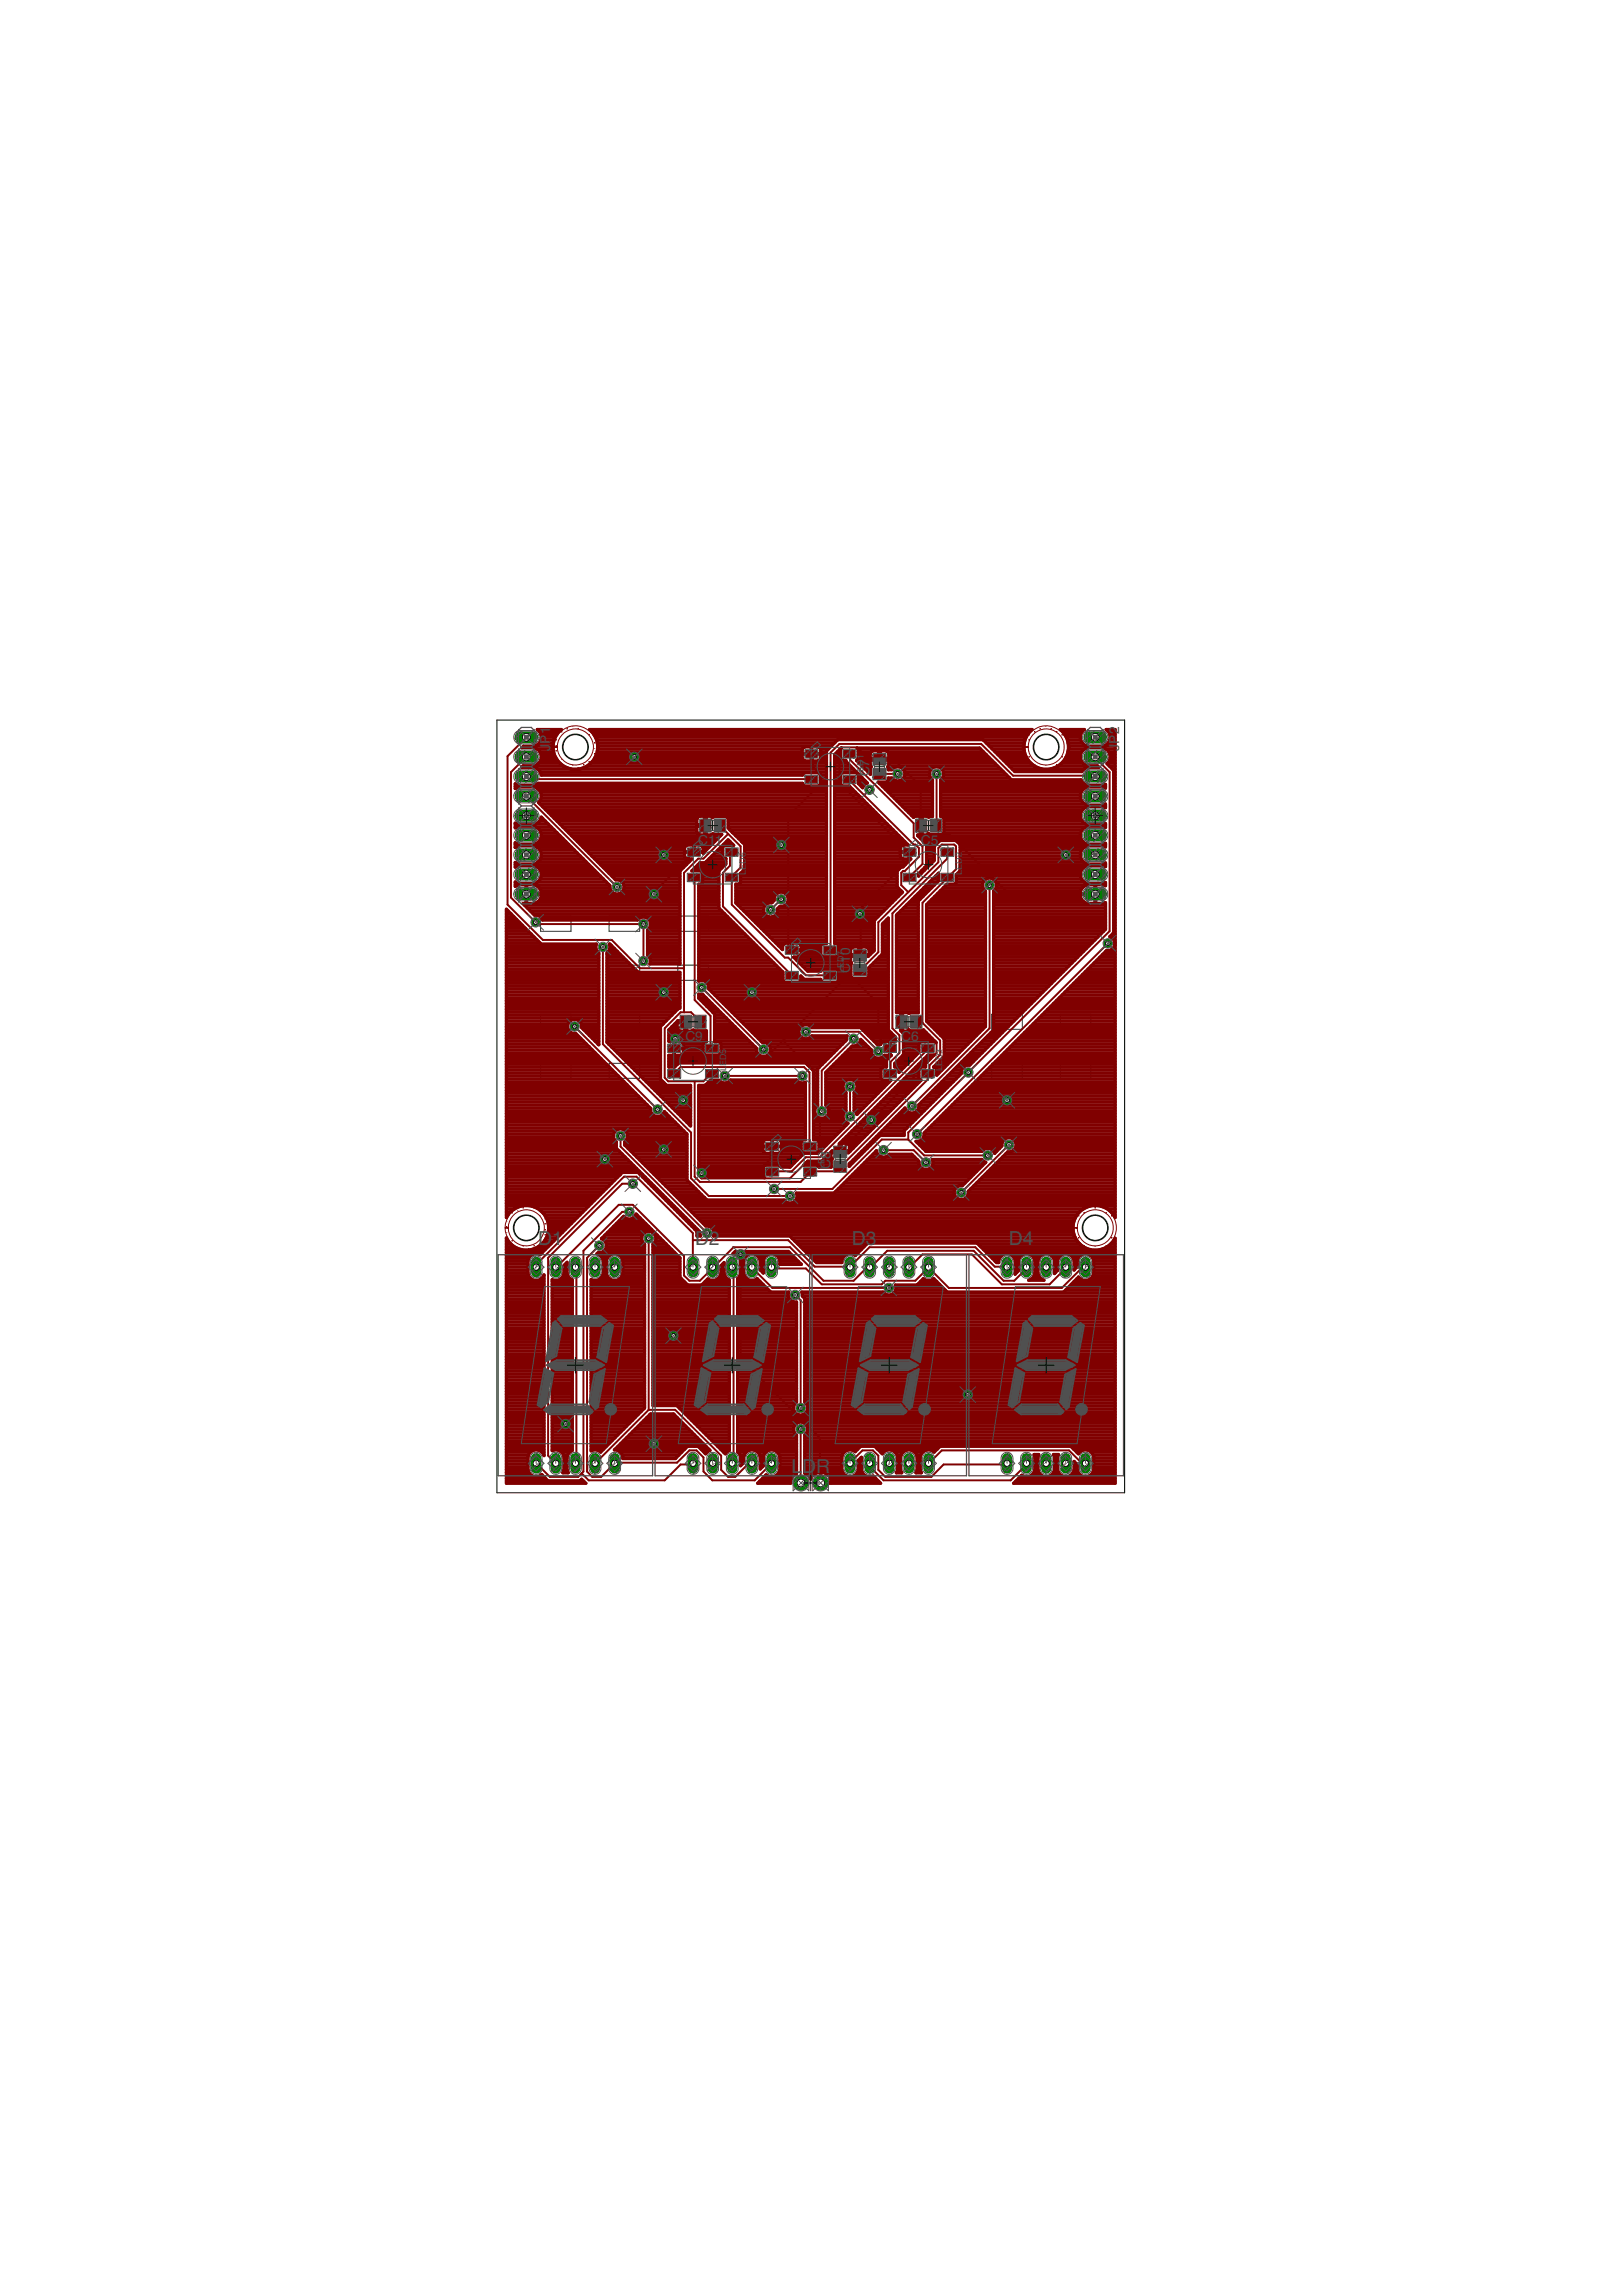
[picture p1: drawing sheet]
<svg xmlns="http://www.w3.org/2000/svg" width="210mm" height="297mm" viewBox="0 0 210 297" stroke-linecap="round" stroke-linejoin="round" font-family="sans-serif">
<defs><g id="words">
<g font-size="2.5" fill="#505050">
<text x="69.6" y="161.1">D1</text>
<text x="89.9" y="161.1">D2</text>
<text x="110.3" y="161.1">D3</text>
<text x="130.6" y="161.1">D4</text>
<text x="102.4" y="190.6">L</text>
<text x="103.8" y="190.6">D</text>
<text x="105.6" y="190.6">R</text>
</g>
<g font-size="1.8" fill="#505050">
<text x="71.2" y="97.1" transform="rotate(-90 71.2 97.1)">J</text>
<text x="71.2" y="96.2" transform="rotate(-90 71.2 96.2)">P1</text>
<text x="112.5" y="100.4" transform="rotate(-90 112.5 100.4)">C7</text>
<text x="144.8" y="97.1" transform="rotate(-90 144.8 97.1)">JP2</text>
<text x="90.4" y="109.3">C11</text>
<text x="119.2" y="109.3">C</text>
<text x="120.4" y="109.3">5</text>
<text x="110" y="125.8" transform="rotate(-90 110 125.8)">C</text>
<text x="110" y="124.6" transform="rotate(-90 110 124.6)">1</text>
<text x="110" y="123.6" transform="rotate(-90 110 123.6)">0</text>
<text x="88.7" y="134.7">C9</text>
<text x="116.6" y="134.7">C6</text>
<text x="107.5" y="149.9" transform="rotate(-90 107.5 149.9)">8</text>
<text x="107.5" y="151.2" transform="rotate(-90 107.5 151.2)">C</text>
</g>
<g font-size="1.1" fill="#505050">
<text x="111.8" y="100.5" transform="rotate(-90 111.8 100.5)">LED1</text>
<text x="96.5" y="113.1" transform="rotate(-90 96.5 113.1)">L</text>
<text x="96.5" y="112.5" transform="rotate(-90 96.5 112.5)">E</text>
<text x="96.5" y="111.7" transform="rotate(-90 96.5 111.7)">D</text>
<text x="96.5" y="110.9" transform="rotate(-90 96.5 110.9)">6</text>
<text x="124.5" y="113.1" transform="rotate(-90 124.5 113.1)">L</text>
<text x="124.5" y="112.5" transform="rotate(-90 124.5 112.5)">E</text>
<text x="124.5" y="111.7" transform="rotate(-90 124.5 111.7)">D</text>
<text x="124.5" y="110.9" transform="rotate(-90 124.5 110.9)">2</text>
<text x="109.2" y="125.8" transform="rotate(-90 109.2 125.8)">L</text>
<text x="109.2" y="125.2" transform="rotate(-90 109.2 125.2)">E</text>
<text x="109.2" y="124.4" transform="rotate(-90 109.2 124.4)">D</text>
<text x="109.2" y="123.6" transform="rotate(-90 109.2 123.6)">7</text>
<text x="94" y="137.9" transform="rotate(-90 94 137.9)">E</text>
<text x="94" y="137.1" transform="rotate(-90 94 137.1)">D</text>
<text x="94" y="136.3" transform="rotate(-90 94 136.3)">5</text>
<text x="94" y="138.5" transform="rotate(-90 94 138.5)">L</text>
<text x="121.9" y="138.5" transform="rotate(-90 121.9 138.5)">LED3</text>
<text x="106.7" y="149.8" transform="rotate(-90 106.7 149.8)">D4</text>
<text x="106.7" y="151.2" transform="rotate(-90 106.7 151.2)">LE</text>
</g>
</g></defs>
<g fill="none" stroke="#000080" stroke-width=".13">
<path d="M70 118.5h3.9v2h-3.9zM78.8 118.5h4v2h-4zM87.7 118.5h4v2h-4zM70 131.2h3.9v2h-3.9zM70 137.6h3.9v1.9h-3.9zM78.8 131.2h4v2h-4zM78.8 137.6h4v1.9h-4zM78.8 124.9h4v1.9h-4zM87.7 124.9h4v1.9h-4zM128.3 131.2h4v2h-4zM128.3 137.6h4v1.9h-4zM137.2 131.2h4v2h-4z"/>
<path d="M137.2 137.6h4v1.9h-4z"/>
</g>
<g fill="#800000" stroke="#800000" stroke-width=".13">
<path d="M93.9 113.1h1.5v.9h-1.5z"/>
<path d="M93.9 109.8h1.5v.9h-1.5z"/>
<path d="M89 113.1h1.5v.9h-1.5z"/>
<path d="M89 109.8h1.5v.9h-1.5z"/>
<path d="M91.4 138.5h1.5v.9h-1.5z"/>
<path d="M91.4 135.2h1.5v.9h-1.5z"/>
<path d="M86.5 138.5h1.5v.9h-1.5z"/>
<path d="M86.5 135.2h1.5v.9h-1.5z"/>
<path d="M106.6 125.8h1.5v.9h-1.5z"/>
<path d="M106.6 122.5h1.5v.9h-1.5z"/>
<path d="M101.7 125.8h1.5v.9h-1.5z"/>
<path d="M101.7 122.5h1.5v.9h-1.5z"/>
<path d="M104.1 151.2h1.5v.9h-1.5z"/>
<path d="M104.1 147.9h1.5v.9h-1.5z"/>
<path d="M99.2 151.2h1.5v.9h-1.5z"/>
<path d="M99.2 147.9h1.5v.9h-1.5z"/>
<path d="M109.2 100.4h1.5v.9h-1.5z"/>
<path d="M109.2 97.1h1.5v.9h-1.5z"/>
<path d="M104.3 100.4h1.4v.9h-1.4z"/>
<path d="M104.3 97.1h1.4v.9h-1.4z"/>
<path d="M119.3 138.5h1.5v.9h-1.5z"/>
<path d="M119.3 135.2h1.5v.9h-1.5z"/>
<path d="M114.4 138.5h1.5v.9h-1.5z"/>
<path d="M114.4 135.2h1.5v.9h-1.5z"/>
<path d="M121.9 113.1h1.4v.9h-1.4z"/>
<path d="M121.9 109.8h1.4v.9h-1.4z"/>
<path d="M117 113.1h1.4v.9h-1.4z"/>
<path d="M117 109.8h1.4v.9h-1.4z"/>
<path d="M120.5 106.1h1.3v1.4h-1.3z"/>
<path d="M118.6 106.1h1.3v1.4h-1.3z"/>
<path d="M117.9 131.4h1.3v1.5h-1.3z"/>
<path d="M116 131.4h1.3v1.5h-1.3z"/>
<path d="M113.1 99.5h1.5v1.3h-1.5z"/>
<path d="M113.1 97.6h1.5v1.3h-1.5z"/>
<path d="M108 150.3h1.5v1.3h-1.5z"/>
<path d="M108 148.4h1.5v1.3h-1.5z"/>
<path d="M90 131.4h1.3v1.5h-1.3z"/>
<path d="M88.1 131.4h1.3v1.5h-1.3z"/>
<path d="M110.5 124.9h1.5v1.3h-1.5z"/>
<path d="M110.5 123h1.5v1.3h-1.5z"/>
<path d="M92.5 106.1h1.3v1.4h-1.3z"/>
<path d="M90.6 106.1h1.3v1.4h-1.3z"/>
</g>
<g fill="none" stroke="#800000" stroke-width=".25">
<path d="M68.1 97.9l-2 2v16.2l3.5 3.4h13.7v4.8M68.1 95.4l-2.4 2.4v19.2l4.6 4.6h8.9l3.6 3.7h5.7M105 97.5l.2 .1v1.6l.9 .9v1.4l-4.1 4.1M109.9 97.5l.1 .1v.7l8.2 8.2v1.9l1.2 1.1v2.3l-1.7 1.7M141.7 97.9l.1 .2 1.8 1.8v20.6l-26.1 26v.9M68.1 100.5l.3 .3h36.6M68.1 103l11.7 11.7M89.8 113.5l.1 .1v15.8l2 2v4.1l.2 .1M93.2 106.8l2.6 2.7v2.7l-1.1 1.2v3.6l6.9 6.9h.4l2.3 2.3h3.1M94.2 107.9l-3.2 3.2h-.6l-1.9 1.8v18.1M94.7 110.2l-.2 .2v1.6l-.9 .9v4.4l8.9 8.9M101.1 116.4l-1.4 1.3"/>
<path d="M102 105.6h-9.6l-1.1 1.1v.3l-1.4 1.4v1.8l-5.5 5.5h-16.3M102 105.6v16.7l.5 .4v.2l.2 .1 .9 .9h4.6l.2-.2 2.9-.1 .1-.2v-5.9l6.1-6.2v-.9l.2-.2h-.2l-8.9-8.9v-4.4l.3-.2h2l1.4 1.4h1.4l.2 .2h1.8l3.4 3.4v5l1.2 1.2h2.5l7.8 7.8h11.1M109.9 100.8l.1 .2 1.8 1.9M111.8 102.9l6.4 6.4h.2l.5 .4v1.1l-1.8 1.9h-.2l-.3 .2v1.6l.9 .9M112.5 102.2l-.7 .7M116.2 100.1h-2.4M117.5 115.4l3.9-3.9v-1.8l.5-.4h1.6l.2 .2v3l-4.3 4.3v15.5M117.5 115.4l-3.8 3.9v3.9l-2.4 2.3M121.2 100.1v6.6l-.1 .1M122.6 110.2v.9l-7.1 7.1v14.8l.9 .9v2.3l-1.1 1.2v1.3l-.1 .2M128.1 114.5v18.5l-10.1 10.1M141.7 100.5l-.2-.1h-10.4l-4.1-4.2h-18.4l-1.1 1.2v25.3l-.1 .2"/>
<path d="M74.4 132.8l10.7 10.7M78 122.5v12.6l11.4 11.4v5.9l2.3 2.3h10.5M87.2 138.9l.9-.9h16l.7 .7v9.4v.2M90.6 132.2l-1.2-1.2h-1.3l-2.1 2v6.4l.5 .5h4.5l.9-.9 .2-.1M90.8 127.8l8 8M93.8 139.2h10M101.3 134.6l3.9 3.9v5.5l.9 .9v3.9l-.4 .4h-6M104.3 133.5h6.8l2.6 2.5M110 123.7v2.5l3.7 3.6v4.4l1.5 1.4M110 125.9l-10.7 10.8h-7.8l-.9-.9h-3.2l-.2-.2 .2-.1v-2l1.4-1.3M110.5 134.4l-4.2 4.1v5.3M116.7 132.2l.8 .8v.2l1.4 1.4h2.1l.2 .3v1.3l-1.8 1.8h-.3l-.9 1v.4l-9.5 9.6h-.1l-1.1 1.2h-3l-2.3 2.2h-3.2l-.2-.2v-1.3l.9-1v-1.6h.2"/>
<path d="M118.6 132.2l.1 .1h.7M119.4 132.3l2.3 2.3v1.9l-1.4 1.3v.9l-.2 .2v.8l-11.9 11.8h-3.2l-1.4 1.4h-13l-.7-.7v-12.3M120.1 135.6v.2l-14 13.9h-1.8l-1.8 1.8h-2.6v.1M143.4 122l-24.7 24.7M80.3 147v1.3l11.2 11.2M81.4 156.8h-.9l-5 5v28.6l-.2 .2M81.9 153.1h-1.4l-9.6 9.6v25.6l1 1M90.8 151.8h8M110 140.6v3.8M114.3 148.8h3.9l1.6 1.6M117.5 147.4l2.1 2.1h8.2M117.5 147.4h-3.4l-6.4 6.4h-7.5"/>
<path d="M130.6 148.1l-6.2 6.2M69.4 163.9h.2v-.5l11.2-11.2h1.6l7.3 7.3v4.4M71.9 163.9l8.2-8h1.8l6.6 6.6v2.5l.7 .7h1.4l1.6-1.6v-.2h.2l2.5-2.5h7.3l4.4 4.3h3.9l1.6-1.6h.4v-.2h.3l2-2.1h11.2l3.9 3.9h1.4l1.5-1.6v-.2M74.5 163.9l.1 .2v25.1l-.1 .1M77.6 161.1l-1.6 1.6v27.7l.6 .7h1.2l1.8-1.9h8l1.6-1.6h.9l.9 1v1.8l1.2 1.1h5.5l2.1-2.2M83.9 160.2v22.2M89.7 160.4h12.3l3.4 3.5h4.6M94.8 163.9l.1 .2v25.1l-.1 .1M95.8 162.3v13.5l10.3 10.2v5.7l.1 .2M97.3 163.9l2.6 2.7h15.1M99.8 163.9l.1 .2h4.4l2 2.1h7.8l.5-.5h3.8l1.8-1.8 2.6 2.7h14.6l2.5-2.5h.5l.1-.2M102.9 167.5l.7 .7v14"/>
<path d="M110 163.9h.1M110 163.9l2.5-2.5h13.7l2.5 2.5h1.6M117.6 163.9l1.8-1.6h6.4l3.8 3.9h6.2l2.1-2.1v-.2M69.4 189.3l1.8 1.8h3.6l.5-.5M83.9 182.4l-6.9 6.9M83.9 182.4h3.5l5.9 5.9v1.9l.9 .9h.9l1.7-1.6h.4l.1-.2M89.7 189.3v.2h-1.6l-2.1 2h-9.8l-.9-.9M103.6 184.9l.1 7M110 189.3l1.6-1.7h1.4l.7 .7v1.9l.9 .9h5.9l1.6-1.6h8l.2-.2M112.5 189.3l.3 .2v.4l1.5 1.6h16.5l2-2v-.2M120.2 189.3l1.7-1.7h16.4l1.6 1.6h.5l.1 .1"/>
</g>
<g fill="none" stroke="#800000" stroke-width=".42">
<path d="M67.6 99.1h5.3M69.2 96.5h2.3M69.4 96.9h2.2M69.5 94.4a1.19 1.19 0 0 1 .5 1.2 1.19 1.19 0 0 1-.9 .9h-1.4l-.2 .2h1.6l.4 .2 .4 .3M69.5 94.4h.1M69.5 94.4h3.1l-.4 .3M69.6 99.5h4.2M69.7 98.7h2.8M69.8 96.1h1.8M69.8 94.6h2.5M69.9 97.2a1.21 1.21 0 0 1-.8 1.9h-1.4l-.2 .2h1.6a1.14 1.14 0 0 1 .9 .9l33.9 .1 .2-.3h1.8l.3 .2v1.3l-.3 .2h-1.8l-.2-.4-34.3 .1M69.9 97.3h1.7"/>
<path d="M69.9 99.9h37.1M69.9 98.4h2.2M70 95.8h1.7M70 95h2.1M70 97.6h1.7M70 98h1.9M70 95.4h1.8M71.5 96.6v.1M71.5 96.6l.2 1M71.7 95.6v.1M71.7 97.6v.1M71.7 95.6l-.2 1"/>
<path d="M71.7 97.6l.5 .9M72.2 94.7h.1M72.2 94.7l-.5 .9M72.2 98.5v.1M72.2 98.5l.8 .7M73 99.2h.1M73 99.2l1 .3h1l.9-.3M75.1 99.5h31.9M75.9 99.2h.1M76 99.1h31M76.5 98.7h30.5M76.6 94.6h56.7"/>
<path d="M76.7 94.7l-.4-.3h57.3l-.5 .3M76.7 94.7h.1M76.7 98.5l-.8 .7M76.7 94.7v.1M76.7 98.5v.1M76.7 94.7l.5 .9M76.8 98.4h27.2M76.9 95h56.1M77 98h26.8M77.1 95.4h55.7M77.2 97.6l-.5 .9M77.2 95.6v.1"/>
<path d="M77.2 97.6v.1M77.2 95.6l.2 1-.2 1M77.2 97.6h26.6M77.3 95.8h31.1M77.3 97.3h26.5M77.3 96.1h30.7M77.4 96.9h26.4M77.4 96.5h30.2M103.8 96.9v.6h2.4v-.6M103.8 96.9l.3-.3h.9v1.8h-.8l-.2-.1-.2-.3v-.4h2.4v.5l-.4 .3h-.8v-1.8h.9l.3 .3M105 98.4h.1M105 98h.1"/>
<path d="M105 97.6h.1M105 97.3h.1M105 96.9h.1M106 98.4h1M106.2 96.9h1M106.2 98h.8M106.2 97.6h.8M106.2 97.3h.8M108 98.4h1.5v.1l2.7 2.8-.5 .4-.1 .2-.5-.6v-1.1l-.3-.2h-1.8l-.2 .2v1.3l.2 .2h.9l7.6 7.6h-.6a.43 .43 0 0 0-.4 .4v.5h1.2v.9h-.8a.43 .43 0 0 1-.4-.4M108 97.6l.9-.8-.1 .1v1.2l.2 .3M108 99.9h2.8M108 99.5h2.5"/>
<path d="M108 99.1h2.1M108 98.7h1.7M108 98h.8M108 97.6h.8M108.4 97.3h.4M108.7 96.9h.1M110.8 98.4l.3-.3v-1.2l-.2-.1h15.9l4.1 4.1h9l.4 .5 .4 .2h2l.4-.1v.5l-.4-.2h-2a1.2 1.2 0 0 0-.9 1.2 1.2 1.2 0 0 0 .9 1.2h2l.4-.2v.5l-.4-.1h-2a1.2 1.2 0 0 0-.9 1.1 1.2 1.2 0 0 0 .9 1.2h2l.4-.1v.4l-.4-.1h-2a1.2 1.2 0 0 0-.9 1.2 1.2 1.2 0 0 0 .9 1.1M110.8 98.4l1.8 1.8v-.9l.2-.1-.2-.1v-.7h1.1v-1.3l-.8 .1-.2 .1-.1 .8h2.4v-.6a.43 .43 0 0 0-.4-.4h-.7v1.3h1.1v.5l-.1 .3 .1 .4h.4a.93 .93 0 0 1 1.4-.2 .93 .93 0 0 1 0 1.4 .93 .93 0 0 1-1.4-.2h-.4v.3l-.3 .3h-1.1l4.6 4.5 .3-.1h.6v1.1h.2v-1.1h.6l.3 .1 .1-.1h.4v-4.7a.93 .93 0 0 1-.2-1.4 .93 .93 0 0 1 1.4 0 .93 .93 0 0 1-.2 1.4v4.7h.2l.3 .3M110.8 98.4h1.8M111 96.9h15.9M111.1 98h1.5M111.1 97.6h1.5"/>
<path d="M111.1 97.3h1.6M111.2 98.7h1.4M111.6 99.1h1.1M112 99.5h.6M112.3 99.9h.3M113.7 98h.2M113.7 97.6h.2M113.7 97.3h.2M114.9 97.3h12.4M115 99.5h.5M115 99.1h14.1M115 98.4h13.4"/>
<path d="M115 98.7h13.8M115 98h13M115 97.6h12.6M116.8 99.5h3.7M117.1 99.9h3.2M121.9 99.5h7.6M122.1 99.9h7.8M127.3 95.8h5.3M127.6 96.1h4.9M128 96.5h4.5M128.4 96.9h4.1M128.8 97.3h3.7"/>
<path d="M129.1 97.6h3.5M129.5 98h3.3M129.9 98.4h3.2M130.3 98.7h3.1M130.6 99.1h3.2M131 99.5h3.8M132.4 96.6v.1M132.4 96.6l.2 1M132.6 95.6v.1M132.6 97.6v.1M132.6 95.6l-.2 1M132.6 97.6l.5 .9"/>
<path d="M133.1 98.5h.1M133.1 94.7v.1M133.1 98.5v.1M133.1 94.7l-.5 .9M133.1 98.5l.8 .7M133.9 99.2h.1M133.9 99.2l1 .3h1l1-.3M136 99.5h4.3M136.9 99.2h.1M136.9 99.1h5.2M137.4 98.7h2.8M137.5 94.6h2.6"/>
<path d="M137.6 94.7h.1M137.6 98.5l-.7 .7M137.6 94.7v.1M137.6 98.5v.1M137.6 94.7l.6 .9M137.7 98.4h2.2M137.8 95h2.1M137.9 98h1.9M138 95.4h1.8M138.2 97.6l-.6 .9M138.2 95.6v.1M138.2 97.6v.1"/>
<path d="M138.2 95.6l.1 1-.1 1M138.2 97.6h1.6M138.2 95.8h1.7M138.2 97.3h1.8M138.2 96.1h1.9M138.3 96.9h2.1M138.3 96.5h2.4M140 97.2a1.19 1.19 0 0 0 .7 1.9h1.3l.2 .2h-1.5l-.4 .2-.3 .3h-8.7l-4.1-4.1h-18.8l-1.4 1.5v24.9h-.6l-.2 .2v1.2l.2 .3h1.9l.2-.3v-1.2l-.2-.2h-.3v-24.5M140 97.2l.3-.3 .4-.2h2l.5 .2 .3 .3M140.3 94.4a1.19 1.19 0 0 0-.5 1.2 1.19 1.19 0 0 0 .9 .9h2a1.19 1.19 0 0 0 1-.9 1.19 1.19 0 0 0-.5-1.2M140.3 94.4h-3.1l.4 .3M140.3 94.4h.1"/>
<path d="M142.8 96.5h1.5M143.1 96.9h1.2M143.2 94.4h1.1v63.1l-.3-.5M143.2 94.4h.1M143.3 98.7h1M143.4 96.1h.9M143.4 94.6h.9M143.5 97.2a1.18 1.18 0 0 1-.2 1.6l.8 .9v21l-.5 .5a.93 .93 0 0 1 .7 1.1 .93 .93 0 0 1-1.1 .7l-23.6 23.6a.91 .91 0 0 1-1.1 1.1l1.3 1.2h7.3l.2-.2 .3-.1M143.5 97.3h.8M143.6 98.4h.7M143.6 99.1h.7M143.6 95.8h.7"/>
<path d="M143.6 95h.7M143.6 97.6h.7M143.7 98h.6M143.7 95.4h.6M144 99.5h.3M144.1 99.9h.2M65.5 119.7h2.1M65.5 119.4h1.7M65.5 119h1.4M65.5 118.6h1M65.5 118.2h.6M65.5 117.9h.2"/>
<path d="M66.7 109.2h6.9M66.7 114.5h.5M66.7 111.9h9.5M66.7 109.6h.1M66.7 107h.2M66.7 106.6h.2M66.7 101.7h40.3M66.7 109.6l.4-.2h2l.4 .2M67.1 109.2l-.4-.2v.6M67.9 117.1h20.1M68.1 116.7h.1M68.1 116.4h.1"/>
<path d="M68.1 116h.1M68.1 115.2h.1M68.1 114.9h.1M68.1 114.5h.1M68.2 117.5h19.8M68.6 117.9h19.4M69 118.2h19M69.1 114.5h9.7M69.1 109.2a1.2 1.2 0 0 0 1-1.1 1.2 1.2 0 0 0-1-1.2h-2l-.4 .2v-.6l.4 .2h2a1.13 1.13 0 0 0 .9-1l8.9 8.9v.3l.2 .4M69.3 106.6h1.7M69.3 107h2M69.5 116.7h18.5"/>
<path d="M69.5 109.6l.4 .3 .1 .5M69.5 109.6h4.5M69.6 114.1h8.8M69.6 112.2h7M69.6 101.3l-.5 .3h-2l-.4-.2v.6l.4-.2h2a1.18 1.18 0 0 1 .9 1.4M69.6 111.5h6.2M69.7 102.1h37.3M69.7 108.9h3.5M69.8 114.9h9.1M69.8 106.2h.8M69.8 107.4h1.9M69.8 104h37.2"/>
<path d="M69.9 103.6h37.1M69.9 116.4h18.1M69.9 113.7h8.2M69.9 110h4.4M69.9 118.6h18.1M69.9 112.6h7.1M69.9 111.1h5.6M69.9 102.5h37.1M70 108.5h2.8M70 115.2h9.1M70 107.7h2.1M70 105.9h.2"/>
<path d="M70 113.4l-.1 .4-.4 .3-.4 .2h-2l-.4-.2v.5a1.79 1.79 0 0 1 1.4-.1v1.1h11.4M70 110.4a1.18 1.18 0 0 1-.9 1.4h-2l-.4-.2v.6l.4-.2h2a1.18 1.18 0 0 1 .9 1.4M70 103.2l-.1 .5-.2 .1 10 10a.93 .93 0 0 1 .9 .4 .93 .93 0 0 1 0 1.1M70 113.3h7.7M70 113h7.3M70 110.7h5.1M70 110.4h4.7M70 108.1h2.5M70 103.3h37M70 102.9h37M70.1 116v-.3h-2v1.2h-.4l1.5 1.5a.85 .85 0 0 1 1 .6h12.3a.93 .93 0 0 1 1-.4 .93 .93 0 0 1 .7 .8M70.1 116l-.3 .5-.3 .2"/>
<path d="M70.1 116h17.9M70.1 115.6a1.18 1.18 0 0 0-1.1-1.1h-.8v2.4a1.89 1.89 0 0 0 1.3-.2M70.2 119h12.3M70.2 104.4h36.8M70.6 104.8h36.4M71 105.1h36M71.4 105.5h35.6M71.7 105.9h18.5M72.1 106.2h18.1M72.5 106.6h17.7M72.8 107h17.4M73.2 107.4h17"/>
<path d="M73.6 107.7h16.6M74 108.1h19.3M74.3 108.5h18.6M74.7 108.9h17.8M75.1 109.2h17M75.5 109.6h13.1M75.8 110h12.8M76.2 110.4h12.4M76.6 110.7h12M77 111.1h11.9M77.3 111.5h11.9M77.7 111.9h11.1"/>
<path d="M78.1 112.2h10.4M78.5 112.6h9.6M78.8 113h9.2M79.1 115.3a.94 .94 0 0 0 1.5 0M79.2 113.3h8.8M79.6 113.7h8.4M80.2 115.6h7.8M80.5 114.1h7.5M80.6 115.2h7.4M80.7 114.5h7.3M80.8 114.9h7.2M84 119h4"/>
<path d="M84.2 119.4v.3M84.2 119.7h3.8M84.2 119.4h3.8M88.6 110.7l.3 .4h.7l-1.6 1.6v12h-3.9a.86 .86 0 0 0-.3-1.1v-3.3l.3-.2 .1-.4M88.6 109.6l.3-.3h.9v1h-1.2v.4M88.6 109.6v.6h2.4v-.6M89.6 112.6h3.5M89.8 110h.1M89.8 109.6h.1M90 112.2h3.5M90.2 105.9l.2-.3h.8v2.4h-.8l-.2-.4v-.7h1.2v1.1h.6l.3-.1h.1h1l-2.4 2.5v-.1h-1.2v-1h.9l.3 .3M90.2 105.9v.8h1.2v-1.1h.6l.3 .1 .1-.1h1.6l.2 .3"/>
<path d="M90.3 111.9h3.6M90.4 115.6h2.6M90.4 119.7h4.9M90.4 119.4h4.5M90.4 119h4.1M90.4 118.6h3.7M90.4 118.2h3.4M90.4 117.9h3M90.4 117.5h2.6M90.4 117.1h2.6M90.4 116.7h2.6M90.4 116.4h2.6"/>
<path d="M90.4 116h2.6M90.4 115.2h2.6M90.4 114.9h2.6M90.4 114.5h2.6M90.9 114.1h2.1M90.9 113.7h2.1M90.9 113.3h2.1M90.9 113h2.1M91 109.6h.8M91 110.4h.1M91 110h.4M91.2 107.4h.2"/>
<path d="M91.2 107.7h.2M91.2 107h.2M91.2 106.6h.2M91.2 106.2h.2M91.2 105.9h.2M91.4 111.5h2.5M91.8 111.1h2.1v.7l-.9 .9v4.8M92.1 110.7h1.4M92.5 110.4h1M92.9 110h.6M93 117.5l8.3 8.3v1M93.3 109.6h.2"/>
<path d="M93.5 109.6l.3-.2h1.2l-.8-.8-3 3h-.6l-1.1 1.1h1.2l.2 .2v1.3l-.2 .2h-.3v12.5a.89 .89 0 0 1 1.3 .7M93.5 109.6v1.2l.3 .3M93.6 109.2h1.2M94 108.9h.5M94.2 105.9v1.2l.3 .3M94.2 107h12.8M94.2 106.6h12.8M94.2 106.2h12.8M94.2 105.9h12.8M94.5 107.4l.3 .3M94.5 107.4h12.5M94.8 107.7l1.3 1.2"/>
<path d="M94.8 107.7h.1M94.8 107.7h12.2M95.2 108.1h11.8M95.2 115.6h5.3M95.2 116.7h4.7M95.2 116.4h5M95.2 116h5M95.2 115.2h11.8M95.2 114.9h11.8M95.2 114.5h11.8M95.5 117.1h3.5M95.6 108.5h11.4"/>
<path d="M95.8 113v1.2l-.2 .2h-.4v2.4l6.1 6.1v-.5l.2-.3 .2-.1h.7v.9h1.3v-.6l-.2-.2-.2-.1h-.8v.9h1.2v.6l-.2 .2-.8 .1 1.8 1.8h1.7l.2-.2h1.9l.2 .2v1.2M95.8 114.1h11.2M95.8 113.7h11.2M95.8 113.3h11.2M95.8 113h11.2M95.9 117.5h2.9M96 108.9h11M96.1 108.9h.1M96.1 108.9l.3 .4v3.2l-.6 .5M96.2 112.6h10.8M96.3 117.9h2.5M96.3 109.2h10.7"/>
<path d="M96.4 111.1h10.6M96.4 112.2h10.6M96.4 111.9h10.6M96.4 111.5h10.6M96.4 110.7h10.6M96.4 110.4h10.6M96.4 110h10.6M96.4 109.6h10.6M96.6 118.2h2.3M97 118.6h2.5M97.4 119h9.6M97.8 119.4h9.2"/>
<path d="M98.1 119.7h8.9M100 118.6h7M100.3 115.8a.94 .94 0 0 1 1.7 .2 .94 .94 0 0 1-1.1 1.3l-.3 .3a.93 .93 0 0 1-.8 1 .93 .93 0 0 1-1-1 .93 .93 0 0 1 1.1-.8l.3-.3zM100.5 118.2h6.5M100.6 117.9h6.4M100.7 117.5h6.3M101.6 117.1h5.4M101.6 115.6h5.4M101.9 116.7h5.1M101.9 116h5.1M102 116.4h5M106.2 101.4h.8"/>
<path d="M106.2 100.2h.8M106.2 101h.8M106.2 100.6h.8M108 115.6h8.6M108 109.2h9.5M108 111.1h8.8M108 107.4h7.6M108 101.4h.8M108 100.2h.8M108 119.7h5.1M108 119.4h5.1M108 119h5.2"/>
<path d="M108 118.6h5.6M108 118.2h6M108 117.9h6.4M108 117.5h6.7M108 117.1h7.1M108 116.7h7.5M108 116.4h7.9M108 116h8.2M108 115.2h8.6M108 114.9h8.2M108 114.5h8.1M108 114.1h8.1"/>
<path d="M108 113.7h8.1M108 113.3h8.1M108 113h8.1M108 112.6h8.2M108 112.2h8.6M108 111.9h9.2M108 111.5h9.5M108 110.7h8.5M108 110.4h8.5M108 110h8.5M108 109.6h8.5M108 108.9h9.1"/>
<path d="M108 108.5h8.7M108 108.1h8.3M108 107.7h8M108 107h7.2M108 106.6h6.8M108 106.2h6.4M108 105.9h6.1M108 105.5h5.7M108 105.1h5.3M108 104.8h5M108 104.4h4.6M108 104h4.2"/>
<path d="M108 103.6h3.8M108 103.3h3.5M108 102.9h3.1M108 102.5h2.7M108 102.1h2.3M108 101.7h2M108 101h.8M108 100.6h.8M111.1 100.2h.1M111.1 101h.9M111.1 100.6h.5M111.1 101.4h1"/>
<path d="M111.3 103.1h.1M111.5 101.7h.2M111.6 103.4h.1M113.8 101.4h6.9M114.2 119.7h.8M114.2 101.7h6.5M114.4 119.4h.6M114.6 102.1h6.1M114.7 119h.3M114.9 101h1M115 102.5h5.7M115.3 102.9h5.4"/>
<path d="M115.7 103.3h5M116 118.4l5.5-5.4v1l-2.7 2.6v14.4h-1l-.2 .1-.2-.1h-.6v1.1h-.3v-1.1h-.5zM116 119.7h2.8M116 119.4h2.8M116 119h2.8M116 118.6h2.8M116.1 103.6h4.6M116.2 118.2h2.6M116.4 101h4.3M116.5 104h4.2M116.5 110.7v-.4h1.2v.8h.2l-1 1.1h-.3l-.5 .5v2l.7 .7-3.7 3.7v3.9l-.7 .7h-1v-1.2l.9 .1 .2 .3v.6h-2.4v-.6l.1-.2 .1-.1 .8-.1v1.2h-1v.6l.1 .3-.1 .1v1.6l.3 .3h1.8l.2-.3v-1.1l1.8-1.8v-3.9l.8-.7v14.4l.9 1v.5h-2.8M116.6 117.9h2.2"/>
<path d="M116.8 104.4h3.9M116.9 117.5h1.9M116.9 100.6h3.5M117.1 100.2h3.2M117.2 104.8h3.5M117.3 117.1h1.5M117.6 105.1h3.1M117.7 111.1h.1M117.7 116.7h1.1M117.7 110.7h.1M117.7 110.4h.1M118 105.5h2.7"/>
<path d="M118.1 116.4h1M118.4 116h1M118.8 108.1l1.1 1.2v2.7l-1 1v.3l2-2v-1.8l.8-.8h2l.5 .6v3.4l-.4 .5v1l-.3 .2h-.9l-2.7 2.6v15.1l2.3 2.3v2.3l-1.4 1.3M118.8 108.1h21M118.8 115.6h1M118.9 113h.3M119.1 107.4h.2M119.1 107.7h.2M119.1 107h.2M119.1 106.6h.2M119.1 106.2h.2M119.1 105.9h.2"/>
<path d="M119.1 108.5h20.8M119.2 115.2h1M119.3 112.6h.3M119.5 108.9h2M119.5 114.9h1.1M119.6 108.9h.1M119.7 112.2h.3M119.9 109.2h1.3M119.9 111.1h1M119.9 119.7h7.6M119.9 119.4h7.6M119.9 119h7.6"/>
<path d="M119.9 118.6h7.6M119.9 118.2h7.6M119.9 117.9h7.6M119.9 117.5h7.6M119.9 117.1h7.6M119.9 111.9h.5M119.9 111.5h.8M119.9 110.7h1M119.9 110.4h1M119.9 110h1M119.9 109.6h1M119.9 114.5h1"/>
<path d="M120.2 116.7h7.3M120.3 114.1h1M120.6 116.4h6.9M120.7 113.7h.8M120.9 116h6.6M121.1 113.3h.4M121.3 115.6h6.2M121.4 113h.1M121.7 115.2h5.8M121.7 101.4h18.6M121.7 105.5h18.1M121.7 105.1h18.2"/>
<path d="M121.7 104.8h18.4M121.7 104.4h19M121.7 104h18.7M121.7 103.6h18.3M121.7 103.3h18.1M121.7 102.9h18.1M121.7 102.5h18.2M121.7 102.1h18.5M121.7 101.7h21.4M121.7 101h18.2M122 100.6h8.6M122.1 114.9h5.1"/>
<path d="M122.1 100.2h8.1M122.1 107.7h17.7M122.2 105.9v1.8l-.3 .2h-1.6h-.1l-.3 .1h-.6v-1.1h-.2v1.1h-.3v.1M122.2 107.4h17.8M122.2 107h18.3M122.2 106.6h18.3M122.2 106.2h17.8M122.2 105.9h17.6M122.4 114.5h4.7M123.8 114.1h3.4M123.8 113.7h3.8M123.8 113.3h16"/>
<path d="M123.8 108.9h16.3M124 113h15.8M124.2 109.2h18.9M124.2 111.1h15.7M124.2 112.6h15.7M124.2 112.2h16M124.2 111.9h18.9M124.2 111.5h16M124.2 110.7h15.6M124.2 110.4h15.6M124.2 110h15.8M124.2 109.6h16.1"/>
<path d="M128.5 113.7h11.5M128.6 119.7h14.5M128.6 119.4h14.5M128.6 119h14.5M128.6 118.6h14.5M128.6 118.2h14.5M128.6 117.9h14.5M128.6 117.5h14.5M128.6 117.1h14.5M128.6 116.7h11.7M128.6 116.4h11.4M128.6 116h11.2"/>
<path d="M128.6 115.2h11.2M128.9 114.1h11.4M128.9 114.9h11.2M129 114.5h11.8M139.8 115.6a1.18 1.18 0 0 1 1.1-1.1h.8v2.4a1.89 1.89 0 0 1-1.4-.2M139.8 116v-.3h2v1.2h.8l.5-.1v3.4l-17.6 17.6a.94 .94 0 0 0-1.1 1.1l-7.4 7.4M139.8 116l.2 .5 .3 .2M139.8 113.4l.2 .4 .3 .3 .4 .2h2l.4-.1v.4l-.5-.1h-.8v1.1h-13.2M139.8 110.4a1.23 1.23 0 0 0 .9 1.4h2l.4-.2v.5l-.4-.1h-2a1.22 1.22 0 0 0-.9 1.4M140.3 109.6l-.3 .3-.2 .5M141.7 116.7h.1M141.7 116.4h.1"/>
<path d="M141.7 116h.1M141.7 115.2h.1M141.7 114.9h.1M141.7 114.5h.1M142.7 114.5h.4M142.7 109.2l.4-.1v.5l-.4-.2h-2l-.4 .2M142.7 104.4h.4M142.9 106.6h.2M143 107h.1M144.1 115.6h.2M144.1 109.2h.2M144.1 111.1h.2"/>
<path d="M144.1 107.4h.2M144.1 101.4h.2M144.1 100.2h.2M144.1 119.7h.2M144.1 119.4h.2M144.1 119h.2M144.1 118.6h.2M144.1 118.2h.2M144.1 117.9h.2M144.1 117.5h.2M144.1 117.1h.2M144.1 116.7h.2"/>
<path d="M144.1 116.4h.2M144.1 116h.2M144.1 115.2h.2M144.1 114.9h.2M144.1 114.5h.2M144.1 114.1h.2M144.1 113.7h.2M144.1 113.3h.2M144.1 113h.2M144.1 112.6h.2M144.1 112.2h.2M144.1 111.9h.2"/>
<path d="M144.1 111.5h.2M144.1 110.7h.2M144.1 110.4h.2M144.1 110h.2M144.1 109.6h.2M144.1 108.9h.2M144.1 108.5h.2M144.1 108.1h.2M144.1 107.7h.2M144.1 107h.2M144.1 106.6h.2M144.1 106.2h.2"/>
<path d="M144.1 105.9h.2M144.1 105.5h.2M144.1 105.1h.2M144.1 104.8h.2M144.1 104.4h.2M144.1 104h.2M144.1 103.6h.2M144.1 103.3h.2M144.1 102.9h.2M144.1 102.5h.2M144.1 102.1h.2M144.1 101.7h.2"/>
<path d="M144.1 101h.2M144.1 100.6h.2M65.5 134.7h10M65.5 135.1h10.4M65.5 140h15.3M65.5 139.6h14.9M65.5 139.2h14.5M65.5 138.8h14.1M65.5 138.5h13.7M65.5 138.1h13.4M65.5 137.7h13M65.5 137.3h12.6"/>
<path d="M65.5 136.9h12.3M65.5 136.6h11.9M65.5 136.2h11.5M65.5 135.8h11.1M65.5 135.4h10.8M65.5 134.3h9.6M65.5 134h9.3M65.5 133.6h8.4M65.5 133.2h8M65.5 132.8h7.9M65.5 132.5h8M65.5 132.1h8.3"/>
<path d="M65.5 131.7h12M65.5 131.3h12M65.5 131h12M65.5 130.6h12M65.5 130.2h12M65.5 129.8h12M65.5 129.5h12M65.5 129.1h12M65.5 128.7h12M65.5 128.3h12M65.5 128h12M65.5 127.6h12"/>
<path d="M65.5 127.2h12M65.5 126.8h12M65.5 126.5h12M65.5 126.1h12M65.5 125.7h12M65.5 125.3h12M65.5 125h12M65.5 124.6h12M65.5 124.2h12M65.5 123.8h12M65.5 123.5h12M65.5 123.1h11.8"/>
<path d="M65.5 122.7h11.6M65.5 122.3h11.6M65.5 122h4.4M65.5 121.6h4M65.5 121.2h3.6M65.5 120.8h3.2M65.5 120.5h2.9M65.5 120.1h2.5M74.9 132.1h2.6M75.2 132.5h2.3M75.3 132.8h2.2M75.5 133.2h2"/>
<path d="M75.9 133.6h1.6M76.3 134h1.2M76.6 134.3h.9M77 134.7h.5M77.1 122.7l.1-.6h-7.2l-4.5-4.5v39.9l.3-.5M77.1 122.7l.1 .3 .3 .3v11.9l-2.2-2.3a.93 .93 0 0 0-.9-1 .93 .93 0 0 0-1 1 .93 .93 0 0 0 1.1 .8l9.7 9.7v.3M77.4 135.1h.1M78.5 134.7h7M78.5 134.3h7M78.5 134h7M78.5 133.6h7M78.5 133.2h7"/>
<path d="M78.5 132.8h7M78.5 132.5h7.3M78.5 132.1h7.7M78.5 131.7h8.1M78.5 131.3h8.5M78.5 131h8.8M78.5 130.6h9.2M78.5 130.2h9.5M78.5 129.8h9.5M78.5 129.5h9.5M78.5 129.1h9.5M78.5 128.7h9.5"/>
<path d="M78.5 128.3h9.5M78.5 128h9.5M78.5 127.6h9.5M78.5 127.2h9.5M78.5 126.8h9.5M78.5 126.5h9.5M78.5 126.1h9.5M78.5 125.7h4M78.5 125.3h3.6M78.5 125h3.3M78.5 124.6h2.9M78.5 124.2h2.5"/>
<path d="M78.5 123.8h2.1M78.5 123.5h1.8M78.7 123.1h1.2M78.8 135.1h6.7M78.8 122.1l3.8 3.7h5.4v4.6h-.2l-2.3 2.4v6.8l.8 .8h3.1v5.3l-10.9-10.8v-11.6a.88 .88 0 0 0 .3-1.2zM78.9 122.7h.6M78.9 122.3h.2M79.1 135.4h6.4M79.5 135.8h6M79.9 136.2h5.6M80.3 136.6h5.2M80.6 136.9h4.9"/>
<path d="M81 137.3h4.5M81.4 137.7h4.1M81.8 138.1h3.7M82.1 138.5h3.4M82.5 138.8h3M82.9 139.2h2.6M83.2 139.6h2.3M83.6 140h2.2M83.8 123.5h4.2M83.8 123.1h4.2M83.8 122.7h4.2M83.8 122.3h4.2"/>
<path d="M83.8 122h4.2M83.8 121.6h4.2M83.8 121.2h4.2M83.8 120.8h4.2M83.8 120.5h4.2M84 120.1h4M84.1 123.8h3.9M84.2 124.6h3.8M84.2 124.2h3.8M86.6 137.7h1.1M86.6 137.3h20.2M86.6 136.9h20.5"/>
<path d="M86.6 136.6h11.8M86.6 134.3h4.8M86.6 134h4.8M86.6 133.6h4.8M86.6 133.2h1.1M87 132.8h.6M87.2 134.7v.9h1.3l-.1-.6-.3-.3M87.2 135.1h.1M87.2 136.2h.1M87.2 135.8h.1M87.2 135.4h.1M87.3 134.7v1.8h.8l.2-.1 .2-.3v-.5h-1.3v.9h-.6v1.5h.7l.5-.5h16.5l1 1v8.9h.4l.3 .3v1.2"/>
<path d="M87.3 132.5h.3M87.7 132.1h.9M88.4 135.1h2.6M88.4 136.2h2.6M88.5 135.8h2.5M88.5 135.4h2.5M88.6 133.2h.3M88.6 132.8h.3M88.6 132.5h.3M90.4 129.1h1M90.4 128.7h.6M90.4 126.8h10.9"/>
<path d="M90.4 126.5h10.9M90.4 126.1h10.9M90.4 125.7h10.9M90.4 125.3h10.5M90.4 125h10.1M90.4 124.6h9.7M90.4 124.2h9.4M90.4 123.8h9M90.4 123.5h8.6M90.4 123.1h8.2M90.4 122.7h7.9M90.4 122.3h7.5"/>
<path d="M90.4 122h7.1M90.4 121.6h6.7M90.4 121.2h6.4M90.4 120.8h6M90.4 120.5h5.6M90.4 120.1h5.2M90.7 129.5h1M91.1 129.8h1M91.5 130.2h1M91.5 127.2h23.5M91.7 127.6v.3l6.9 7a.93 .93 0 0 1 1.1 .8 .93 .93 0 0 1-.9 1 .93 .93 0 0 1-.9-1.1l-6.9-6.9-.6-.1v.5l2.1 2.1v3.6h.5l.3 .2v1.2l-.3 .3h-1.8l-.2-.3v-1.2l.2-.2h.2v-1.5h-1.6l-.1-.1-.1 .2h-.7v-1.1h-1.3v.7l.3 .4h.7v-1.3h-.9l-1.1 1.1v1.5h4.8M91.7 127.6h23.3"/>
<path d="M91.7 140h1.5M91.8 128h23.2M91.9 130.6h1M92.1 128.3h22.9M92.2 131h1M92.5 134.7h4.5M92.5 134.3h4.1M92.5 134h3.7M92.5 133.6h3.4M92.5 133.2h3M92.5 132.8h2.6M92.5 132.5h2.2"/>
<path d="M92.5 132.1h1.9M92.5 131.7h1.5M92.5 131.3h1.1M92.5 128.7h22.5M92.9 129.1h22.1M93.3 129.5h21.7M93.3 135.1h4.1M93.3 136.2h4.7M93.3 135.8h4.6M93.3 135.4h4.4M93.6 129.8h21.4M94 130.2h21"/>
<path d="M94.3 140h9M94.4 130.6h20.6M94.7 131h20.3M95.1 131.3h19.9M95.5 131.7h19.5M95.9 132.1h19.1M96.2 132.5h18.8M96.6 132.8h7.1M97 133.2h6.4M97.4 133.6h6M97.7 134h5.8M98.1 134.3h5.8"/>
<path d="M98.5 134.7h10.9M98.5 120.1h8.5M98.9 120.5h8.1M99.3 136.6h8.2M99.3 120.8h7.7M99.4 135.1h9.6M99.6 136.2h8.3M99.6 121.2h7.4M99.7 135.4h8.9M99.7 135.8h8.6M100 121.6h7M100.4 122h6.6"/>
<path d="M100.8 122.3h.5M101.1 122.7h.2M101.3 126.8l.3 .3h1.8l.2-.3M102.4 122.7h.1M102.4 122.3h.1M102.7 123.8h7.4M103.1 124.2h7M103.5 124.6h6.7M103.6 126.8v-.5l.5 .4h2.1v.1M103.6 126.8h2.6M103.6 126.5h.2M103.7 123.5h2.5"/>
<path d="M103.7 123.1h2.5M103.7 122.7h2.5M103.7 122.3h2.5M103.8 125h6.3M104.2 125.3h5.9M104.5 137.7h1.9M104.6 134.3h4.9M104.8 138.1h1.2M104.9 132.8h10.1M105.2 138.5h.6M105.3 140h.5M105.3 139.6h.5"/>
<path d="M105.3 139.2h.5M105.3 138.8h.5M106.2 126.8l.2 .3h1.9l.2-.3M106.9 140h2.4M106.9 139.6h7.1M106.9 139.2h7.1M106.9 138.8h7.1M107.2 138.5h6.8M107.5 138.1h6.7M107.9 137.7h6.8M108 122h5.1M108 121.6h5.1"/>
<path d="M108 121.2h5.1M108 120.8h5.1M108 120.5h5.1M108 120.1h5.1M108.3 137.3h6.4M108.5 126.8h6.5M108.5 126.5h1.7M108.5 126.1h1.6M108.5 125.7h1.6M108.5 123.5h1.6M108.5 123.1h1.6M108.5 122.7h1.6"/>
<path d="M108.5 122.3h4.6M108.7 136.9h6.2M109 136.6h3.9M109.4 136.2h3.4M109.8 135.8h2.9M110.2 135.4h2.2M110.7 140h4.4M111.1 135.1h.9M111.1 123.5h.3M111.1 123.1h.3M111.1 122.7h.3M111.3 134.7h.3"/>
<path d="M111.6 133.2h3.4M111.7 133.3h.1M112 133.6h3.3M112.3 126.5h2.7M112.4 134h3.3M112.4 122.7h.7M112.4 126.1h2.6M112.4 125.7h2.6M112.4 125.3h2.6M112.5 123.5h.1M112.5 123.1h.5M112.6 125h2.4"/>
<path d="M112.8 135.8a.92 .92 0 0 0 .5 1.1 .92 .92 0 0 0 1.1-.4h.7l.1-.9v.9h.2l-.7 .6v.9h-.4l-.3 .3v1.2l.3 .3h1l-4.4 4.4-.1-.3-.3-.2M112.8 134.3h3.1M113 124.6h2M113.4 124.2h1.6M113.8 123.8h1.2M114 135.1h-.5l-2.1-2.2h-6.3a.93 .93 0 0 0-1.4-.1 .93 .93 0 0 0 0 1.4 .93 .93 0 0 0 1.4-.2h4.5l-.1 .6-3.7 3.7v4.7a.93 .93 0 0 0-.2 1.4 .93 .93 0 0 0 1.4 0 .93 .93 0 0 0-.1-1.4v-4.3l3.4-3.4a.93 .93 0 0 0 1.1-.8l1.4 1.3M114.2 123.5h.8M114.2 123.1h.8M114.2 122.7h.8M114.2 122.3h.8M114.2 122h.8M114.2 121.6h.8"/>
<path d="M114.2 121.2h.8M114.2 120.8h.8M114.2 120.5h.8M114.2 120.1h.8M114.4 134.7l-.4 .2v.2h-.2M114.4 136.6h.9M115.1 134.7v.9l.1-.9M115.1 135.1h.1M115.1 136.2h.1M115.1 135.8h.1M115.1 135.4h.1M115.8 137.7h1.6"/>
<path d="M116 131h2.8M116 130.6h2.8M116 130.2h2.8M116 129.8h2.8M116 129.5h2.8M116 129.1h2.8M116 128.7h2.8M116 128.3h2.8M116 128h2.8M116 127.6h2.8M116 127.2h2.8M116 126.8h2.8"/>
<path d="M116 126.5h2.8M116 126.1h2.8M116 125.7h2.8M116 125.3h2.8M116 125h2.8M116 124.6h2.8M116 124.2h2.8M116 123.8h2.8M116 123.5h2.8M116 123.1h2.8M116 122.7h2.8M116 122.3h2.8"/>
<path d="M116 122h2.8M116 121.6h2.8M116 121.2h2.8M116 120.8h2.8M116 120.5h2.8M116 120.1h2.8M116.1 137.3h1.7M116.1 138.1h.9M116.3 138.5h.3M116.4 136.9h1.7M116.5 132.3h.3v1.1h.7l.1-.2 .2 .1h1.6l.1-.1 1.6 1.7-.1-.1h-1.9l-.2 .2v1.2l-2.6 2.5v-.4l-.2-.3h-.3v-.4l1.1-1.2v-2.7l-.4-.4zM116.5 133.2h.3"/>
<path d="M116.5 132.8h.3M116.5 132.5h.3M116.5 131.7h.3M116.5 131.3h.3M116.6 140h2.4M116.8 136.6h1.7M116.8 133.6h3.1M116.9 134.7h4.1M116.9 135.1h2M116.9 136.2h2M116.9 135.8h2M116.9 135.4h2"/>
<path d="M116.9 134.3h3.7M116.9 134h3.3M117 139.6h2M117.4 139.2h1.5M117.8 138.8h1.1M118.1 138.5h.8M118.5 138.1h.6M118.9 137.7h.9M119.3 137.3h.7M119.6 136.9h.8M119.9 132.1h7.6M119.9 131.7h7.6"/>
<path d="M119.9 131.3h7.6M119.9 131h7.6M119.9 130.6h7.6M119.9 130.2h7.6M119.9 129.8h7.6M119.9 129.5h7.6M119.9 129.1h7.6M119.9 128.7h7.6M119.9 128.3h7.6M119.9 128h7.6M119.9 127.6h7.6M119.9 127.2h7.6"/>
<path d="M119.9 126.8h7.6M119.9 126.5h7.6M119.9 126.1h7.6M119.9 125.7h7.6M119.9 125.3h7.6M119.9 125h7.6M119.9 124.6h7.6M119.9 124.2h7.6M119.9 123.8h7.6M119.9 123.5h7.6M119.9 123.1h7.6M119.9 122.7h7.6"/>
<path d="M119.9 122.3h7.6M119.9 122h7.6M119.9 121.6h7.6M119.9 121.2h7.6M119.9 120.8h7.6M119.9 120.5h7.6M119.9 120.1h7.6M120 136.6h.8M120.2 132.5h7.3M120.6 132.8h6.9M120.8 138h.2l.2 .3v.8l6.3-6.3v-17.5a.93 .93 0 0 1-.1-1.4 .93 .93 0 0 1 1.4 0 .93 .93 0 0 1-.2 1.4v17.9l-9.7 9.7M120.8 138v.1"/>
<path d="M121 133.2h6.1M121 138.1h1.3M121.2 137.7h1.4M121.2 138.8h.3M121.2 138.5h.7M121.4 133.6h5.3M121.5 137.3h1.5M121.7 134h4.7M121.9 140h1.5M121.9 136.9h1.5M122.1 134.3h3.9M122.2 134.7h3.4"/>
<path d="M122.2 135.1h3M122.2 136.6h1.5M122.2 136.2h1.9M122.2 135.8h2.3M122.2 135.4h2.7M122.3 139.6h1.4M122.6 139.2h1.5M123 138.8h1.4M123.4 138.5h1M123.8 138.1h.9M124.1 137.7h1.5M124.5 137.3h1.5"/>
<path d="M124.9 136.9h1.4M125.3 136.6h1.4M125.6 136.2h1.5M126 135.8h1.5M126.2 140h18.1M126.4 135.4h1.4M126.6 139.6h17.7M126.7 135.1h1.5M127 139.2h17.3M127.1 134.7h1.5M127.4 138.8h16.9M127.5 134.3h1.5"/>
<path d="M127.7 138.5h16.6M127.9 134h1.4M128.1 138.1h16.2M128.2 133.6h1.5M128.5 137.7h15.8M128.6 133.2h1.5M128.6 132.8h1.9M128.6 132.5h2.2M128.6 132.1h2.6M128.6 131.7h3M128.6 131.3h3.4M128.6 131h3.7"/>
<path d="M128.6 130.6h4.1M128.6 130.2h4.5M128.6 129.8h4.9M128.6 129.5h5.2M128.6 129.1h5.6M128.6 128.7h6M128.6 128.3h6.4M128.6 128h6.7M128.6 127.6h7.1M128.6 127.2h7.5M128.6 126.8h7.9M128.6 126.5h8.2"/>
<path d="M128.6 126.1h8.6M128.6 125.7h9M128.6 125.3h9.3M128.6 125h9.7M128.6 124.6h10.1M128.6 124.2h10.5M128.6 123.8h10.8M128.6 123.5h11.2M128.6 123.1h11.6M128.6 122.7h12M128.6 122.3h12.3M128.6 122h12.7"/>
<path d="M128.6 121.6h13.1M128.6 121.2h13.5M128.6 120.8h13.9M128.6 120.5h14.2M128.6 120.1h14.5M128.8 137.3h15.5M129.2 136.9h15.1M129.6 136.6h14.7M130 136.2h14.3M130.3 135.8h14M130.7 135.4h13.6M131.1 135.1h13.2"/>
<path d="M131.5 134.7h12.8M131.8 134.3h12.5M132.2 134h12.1M132.6 133.6h11.7M133 133.2h11.3M133.3 132.8h11M133.7 132.5h10.6M134.1 132.1h10.2M134.5 131.7h9.8M134.8 131.3h9.5M135.2 131h9.1M135.6 130.6h8.7"/>
<path d="M136 130.2h8.3M136.3 129.8h8M136.7 129.5h7.6M137.1 129.1h7.2M137.5 128.7h6.8M137.8 128.3h6.5M138.2 128h6.1M138.6 127.6h5.7M139 127.2h5.3M139.3 126.8h5M139.7 126.5h4.6M140.1 126.1h4.2"/>
<path d="M140.5 125.7h3.8M140.8 125.3h3.5M141.2 125h3.1M141.6 124.6h2.7M142 124.2h2.3M142.3 123.8h2M142.7 123.5h1.6M143.1 123.1h1.2M143.7 121.2h.6M144 120.8h.3M144 122.7h.3M144.1 120.5h.2"/>
<path d="M144.1 120.1h.2M144.2 121.6h.1M144.2 122.3h.1M144.3 122h.1M65.5 144.4h21.1M65.5 148.6h14.3M65.5 157.2h.2M65.5 156.8h.5M65.5 156.4h1M65.5 156h1.8M65.5 155.7h11M65.5 155.3h11.4"/>
<path d="M65.5 154.9h11.8M65.5 154.6h12.2M65.5 154.2h12.5M65.5 153.8h12.9M65.5 153.4h13.3M65.5 153.1h13.7M65.5 152.7h14M65.5 152.3h14.4M65.5 151.9h14.8M65.5 151.6h17.3M65.5 151.2h16.9M65.5 150.8h16.5"/>
<path d="M65.5 150.4h16.1M65.5 150.1h15.8M65.5 149.7h15.4M65.5 149.3h15M65.5 148.9h14.6M65.5 148.2h14.3M65.5 147.8h14.3M65.5 147.4h14M65.5 147.1h13.9M65.5 146.7h13.9M65.5 146.3h14.2M65.5 145.9h22.6"/>
<path d="M65.5 145.6h22.2M65.5 145.2h21.9M65.5 144.8h21.5M65.5 144.1h18.8M65.5 143.7h18.7M65.5 143.3h18.6M65.5 142.9h18.3M65.5 142.6h17.9M65.5 142.2h17.5M65.5 141.8h17.1M65.5 141.4h16.8M65.5 141.1h16.4"/>
<path d="M65.5 140.7h16M65.5 140.3h15.6M65.8 157h.1M66.6 156.3h.1M66.6 156.3l1-.3h1l1 .3M66.6 156.3l-.8 .7M68.9 156h7.3M69.6 156.3h.1M69.6 156.3l.8 .7M69.7 156.4h6.1M70.2 156.8h5.2M70.4 157h.1"/>
<path d="M70.4 157l.5 .8M70.5 157.2h4.6M70.7 157.5h4M70.9 159.9l-.5 .8M70.9 157.8v.1M70.9 159.9h.1M70.9 157.8l.2 1.1-.2 1M70.9 159.8h1.5M70.9 157.9h3.4M71 159.4h1.8M71 158.3h2.9M71 159h2.2"/>
<path d="M71 158.7h2.6M78.3 159.8h4.8M78.7 159.4h4.8M79 159h5.3M79.4 158.7h4.5M79.8 158.3h3.8M80.2 157.9h3M80.2 152h.1M80.5 157.5h.4M80.8 147.8h8.1M80.9 148.2h8M80.9 157.6a.91 .91 0 0 0 1.4-.5l5.7 5.6v2.5l1 1h1.8l.8-.7a1.09 1.09 0 0 0 1.7-.7v-1.1l.4-.4v1.5l.2 .4 .5 .4v22.1h-.2l-.3 .4-6.3-6.3h-3.1v-20.8a.93 .93 0 0 0 .2-1.4 .93 .93 0 0 0-1.4 0 .93 .93 0 0 0 .1 1.4v21.2l-5.7 5.7a.96 .96 0 0 0-1.2-.2v-22.2a1.05 1.05 0 0 0 1.6-.7v-1.8l-.2-.3-.3-.3-.4-.2 .2-.1h6"/>
<path d="M80.9 157.6l-.2-.2-2.9 2.9a.91 .91 0 0 1 .5 1.3M80.9 146.3h7.6M81.1 147.4h7.8M81.2 146.7h7.7M81.2 147.1h7.7M81.3 148.6h7.6M81.7 148.9h7.2M82 157.5h.8M82 149.3h6.9M82.3 157.2h.1M82.4 149.7h6.5M82.8 150.1h6.1"/>
<path d="M82.8 151.9h.3M83.1 150.4h5.8M83.2 152.3h.3M83.5 150.8h5.4M83.6 152.7h.3M83.9 151.2h5M83.9 153.1h.4M84 140.3h2.1M84.2 143.7l.1 .4M84.3 151.6h4.6M84.3 153.4h.3M84.3 144.1l.3 .2 .3 .1"/>
<path d="M84.4 140.7h5M84.4 159.4h.3M84.6 151.9h4.3M84.7 153.8h.3M84.8 141.1h4.6M84.8 159.8h.3M85 152.3h3.9M85.1 154.2h.3M85.1 141.4h4.3M85.4 152.7h3.5M85.4 154.6h.4M85.5 141.8h3.9"/>
<path d="M85.8 153.1h3.5M85.8 154.9h.3M85.9 144.1h.3M85.9 144.1l-.3 .2-.3 .1M85.9 144.1l.1-.3 2.9 2.9v6l2.6 2.6h10a.93 .93 0 0 0 .9 .3 .93 .93 0 0 0 .7-.7M85.9 142.2h3.5M86.1 153.4h3.6M86.2 155.3h.3M86.3 142.6h3.1M86.5 153.8h3.5M86.6 155.7h.3M86.6 142.9h2.8"/>
<path d="M86.9 154.2h3.5M86.9 156h.3M87 143.3h2.4M87.3 154.6h3.5M87.3 156.4h.3M87.4 143.7h2M87.7 154.9h3.5M87.7 156.8h.3M87.8 144.1h1.6M88 155.3h13.5M88.1 157.2h.3M88.1 144.4h1.3"/>
<path d="M88.4 155.7h55.9M88.4 157.5h.4M88.5 144.8h.9M88.8 156h52.1M88.8 157.9h.3M88.9 145.2h.5M89.1 156.4h51M89.2 158.3h.3M89.2 145.6h.2M89.5 156.8h50.2M89.6 158.7h.3M89.9 159l-7.3-7.3h-2.1l-10.6 10.6a1.05 1.05 0 0 0-1.6 .7v1.8a1.07 1.07 0 0 0 1 .9 1.07 1.07 0 0 0 1.1-.8v23.4a1.07 1.07 0 0 0-1.1-.7 1.07 1.07 0 0 0-1 .8v1.8l.2 .4 .3 .3"/>
<path d="M89.9 159l.3 .3v.6h.5l-.1-.5-10.8-10.9v-.8a.93 .93 0 0 1-.2-1.4 .93 .93 0 0 1 1.4 0 .93 .93 0 0 1-.2 1.4v.4l10.5 10.5a.92 .92 0 0 1 1 1.3h9.9l3.5 3.4h3.2a1.05 1.05 0 0 1 .6-1 1.05 1.05 0 0 1 1.2 .1l1.6-1.6h14.1l2.6 2.5h.2a1.08 1.08 0 0 1 1-1.1 1.08 1.08 0 0 1 1.2 .8v1.8l.4-.4v-1.4a1.09 1.09 0 0 1 1.1-.8 1.09 1.09 0 0 1 1 .8v1.8l-.1 .4-.3 .3-.4 .1h2l-.3-.1-.3-.3-.2-.4v-1.8a1.09 1.09 0 0 1 1.1-.8 1.09 1.09 0 0 1 1.1 .8v1.8l.4-.4v-1.4a1.09 1.09 0 0 1 1-.8 1.09 1.09 0 0 1 1.1 .8v1.3M89.9 159h.1M89.9 157.2h49.5M89.9 159h.4M90.2 159.8h.4M90.2 159.4h.4M90.3 157.5h48.8M90.4 144.4h13.8M90.4 148.6h8.3M90.4 151.9h8.4M90.4 151.6h8.4M90.4 151.2h8.4"/>
<path d="M90.4 150.8h8.6M90.4 150.4h12.4M90.4 150.1h12.8M90.4 149.7h13.2M90.4 149.3h13.5M90.4 148.9h8.4M90.4 148.2h8.3M90.4 147.8h8.3M90.4 147.4h8.6M90.4 147.1h13.8M90.4 146.7h13.8M90.4 146.3h13.8"/>
<path d="M90.4 145.9h13.8M90.4 145.6h13.8M90.4 145.2h13.8M90.4 144.8h13.8M90.4 144.1h13.8M90.4 143.7h13.8M90.4 143.3h13.8M90.4 142.9h13.8M90.4 142.6h13.8M90.4 142.2h13.8M90.4 141.8h13.8M90.4 141.4h13.8"/>
<path d="M90.4 141.1h13.8M90.4 140.7h13.8M90.6 157.9h48.4M90.7 152.3h8.1M91 158.3h47.9M91.4 140.3h12.8M91.8 158.7h47M92.3 159h46.5M92.4 159.8h46.6M92.4 159.4h46.5M98.7 147.8v.5h2.4v-.5M98.8 148.9l-.1-.6h2.4v.6"/>
<path d="M99 147.4h.9v1.8h-.8l-.3-.3M99 147.4l-.3 .4M99.9 148.6h.1M99.9 148.9h.1M99.9 148.2h.1M99.9 147.8h.1M99.9 147.4h.1M100.9 147.4l.1 .2 .1 .2M100.9 147.4h-1v1.8h.9l.3-.3M100.9 147.4h3.3M100.9 150.8h1.5M101.1 151h.1"/>
<path d="M101.1 148.9h2.6M101.1 148.6h2.6M101.1 148.2h2.6M101.1 147.8h2.6M103 155.3h41.3M103.1 154.6v.3M103.1 154.9h20.7M103.1 154.6h20.4M103.7 148.9v-1.2l.2-.3h.3v-7.4a.88 .88 0 0 1-1.1-.3h-8.6a.9 .9 0 0 1-1.4 .1h-1.2l-.7 .6h-.8v11.6l.4 .4h8.1l-.1-.2v-1.2l.2-.3h1.9l.2 .3M104.1 149.2l-1.9 1.8h-1.1M104.3 150.4h3.3M105.3 144.4h.4"/>
<path d="M105.3 147.4h2.3M105.3 147.1h2.7M105.3 146.7h3.1M105.3 146.3h3.5M105.3 145.9h3.8M105.3 145.6h4.2M105.3 145.2h4.2M105.3 144.8h3.9M105.3 144.1h.2M105.3 143.7h.1M105.3 143.3h.2M105.3 142.9h.5"/>
<path d="M105.3 142.6h.5M105.3 142.2h.5M105.3 141.8h.5M105.3 141.4h.5M105.3 141.1h.5M105.3 140.7h.5M105.3 140.3h.5M105.8 150.8h1.8M106 151h.1M106 148.9l-.3 .3M106 148.6h.5M106 148.9h.1"/>
<path d="M106 148.2h.9M106 147.8h1.3M106.5 150.1h1.1M106.9 142.9h2.6M106.9 142.6h2.6M106.9 142.2h2.6M106.9 141.8h2.6M106.9 141.4h2.6M106.9 141.1h2.3M106.9 140.7h2.2M106.9 140.3h2.2M106.9 149.7h.6"/>
<path d="M107 144.4h2.1M107.1 143.3h2.4M107.2 144.1h2M107.3 143.7h2.2M107.3 149.3h.2M107.7 148.9h.9M108.1 154.2h15.4M108.5 153.8h15.1M108.6 148.6h.3M108.6 148.2h.3M108.8 147.8h2.3M108.9 153.4h15.2"/>
<path d="M108.9 148.9h1.1M109.1 147.4h2.4M109.2 141.1a.93 .93 0 0 1 .8-1.5 .93 .93 0 0 1 .8 1.5M109.2 141.1l.3 .2v2.4M109.2 153.1h15.7M109.5 143.7a.91 .91 0 0 0-.4 .9 .91 .91 0 0 0 .6 .7l-3.8 3.9h-2l-.2-.3M109.5 147.1h2.4M109.6 152.7h15.6M109.9 150.8h.1M109.9 146.7h2.4M109.9 148.2v.7h-2.2l-1.4 1.3h-1.8l-.5 .5h1.7l.3 .3M109.9 148.2l-.2-.3h-.8v1.2h.9l9.4-9.3-.3-.3v-1.2l.2-.3h.7v-.4l1.1-1.1h-.8l-11.5 11.5v1.1h-1.1v.7l.2 .2-.1 .1v.9h-1.6"/>
<path d="M109.9 148.2h.9M109.9 148.6h.5M110 152.3h15.6M110 150.4h.3M110.3 146.3h2.3M110.4 151.9h15.6M110.4 150.1h.3M110.5 143.7h.9M110.5 143.3h1.3M110.5 142.9h1.6M110.5 142.6h2M110.5 142.2h2.4"/>
<path d="M110.5 141.8h2.7M110.5 141.4h3.1M110.6 145.9h2.4M110.7 151.6h15.7M110.8 141.1l-.3 .2v2.4M110.8 149.7h.3M110.8 141.1h3.2M110.8 144.1h.2M110.9 140.3h3.8M110.9 140.7h3.5M111 145.6h2.4M111.1 151.2h8.2"/>
<path d="M111.1 149.3h.4M111.4 145.2h2.4M111.5 150.8h7.5M111.5 148.9h.3M111.8 144.8h2.3M111.9 150.4h7M111.9 148.6h.3M112.1 144.4h2.4M112.2 150.1h6.5M112.3 148.2h.3M112.5 144.1h2.4M112.6 149.7h1.5"/>
<path d="M112.6 147.8h.4M112.9 143.7h2.4M113 149.3h.6M113 147.4h.3M113.3 143.3h2.3M113.3 148.9h.1M113.4 147.1h.3M113.6 149.3l-.2-.4-5.5 5.4h-4.8v.3M113.6 142.9h2.4M113.8 146.7h3.2M114 142.6h2.4M114.2 146.3h2.8"/>
<path d="M114.4 142.2h2.4M114.5 145.9h2.8M114.6 149.7h3.8M114.8 141.8h2.3M114.9 145.6h2.8M115.1 141.4h2.4M115.3 145.2h2.8M115.5 141.1h2.4M115.7 144.8h2.8M115.9 140.7h2.4M116 144.4h2.9M116.2 140.3h2.4"/>
<path d="M116.4 144.1h2.8M116.8 143.7h.5M118.7 147.8h11M118.7 143.7h.9M118.9 143.3h1.1M118.9 142.9a.93 .93 0 0 1-.7 1.1 .93 .93 0 0 1-1.1-.7l-7.2 7.3v.3l4-4h3.1v-.6M118.9 142.9h1.5M119.1 148.2h10.5M119.3 147.4h10.6M119.3 142.6h1.4M119.4 148.6h10M119.5 147.1h24.8"/>
<path d="M119.6 146.7h24.7M119.6 142.2h1.5M119.8 148.9h7.3M119.9 146.3h24.4M120 141.8h1.5M120.2 145.9h24.1M120.3 151.2h6.4M120.4 141.4h1.5M120.6 145.6h23.7M120.6 150.8h6.5M120.7 150.1h6.4M120.7 150.4h6.8"/>
<path d="M120.8 141.1h1.4M121 145.2h23.3M121.1 140.7h1.5M121.4 144.8h22.9M121.5 140.3h1.5M121.7 144.4h22.6M122.1 144.1h22.2M122.5 143.7h21.8M122.9 143.3h21.4M123.2 142.9h21.1M123.6 142.6h20.7M124 142.2h20.3"/>
<path d="M124.4 141.8h19.9M124.7 141.4h19.6M125 154.9h19.3M125.1 141.1h19.2M125.3 154.6h19M125.3 154.2h19M125.5 140.7h18.8M125.6 153.8h18.7M125.9 140.3h18.4M126 153.4h18.3M126.4 153.1h17.9M126.7 152.7h17.6"/>
<path d="M127.1 152.3h17.2M127.5 151.9h16.8M127.9 151.6h16.4M128 148.6l.3 .1 .4 .5 .9-.9a.93 .93 0 0 1 .9-1.1 .93 .93 0 0 1 1 .9 .93 .93 0 0 1-1.1 .9l-5.1 5.1a.92 .92 0 0 1-.8 1.1 .92 .92 0 0 1-1-1 .92 .92 0 0 1 1.1-.8l3-3-.5-.4h-6.5a.92 .92 0 0 1-.7 1.3 .92 .92 0 0 1-1-1.1l-.9-.9h-2.9a.93 .93 0 0 1-1.5 0M128.2 151.2h16.1M128.6 148.9h.4M128.6 150.8h15.7M129 150.4h15.3M129.4 150.1h14.9M129.8 149.7h14.5M130.1 149.3h14.2M131 148.9h13.3"/>
<path d="M131.2 147.4h13.1M131.4 148.6h12.9M131.4 147.8h12.9M131.5 148.2h12.8M138.8 158.9h.1M138.8 158.9l.2 1M139 157.8v.1M139 159.9h.1M139 157.8l-.2 1.1M139 159.9l.5 .8M139.5 157h.1M139.5 157l-.5 .8"/>
<path d="M140.3 156.3l.9-.3h1l1 .3M140.3 156.3h.1M140.3 156.3l-.8 .7M142.5 156h1.8M143.2 156.3l.8 .7M143.2 156.3h.1M143.4 156.4h.9M143.8 156.8h.5M144 157h.1M144.1 157.2h.2M65.5 162.1h4.7M65.5 160.2v31.7h10.3l-.5-.5-.3 .2h-4.1l-.8-.8a1 1 0 0 1-1.3 .1"/>
<path d="M65.5 160.2l.3 .5M65.5 179.6h4.9M65.5 179.3h4.9M65.5 178.9h4.9M65.5 178.5h4.9M65.5 178.1h4.9M65.5 177.8h4.9M65.5 177.4h4.9M65.5 177h4.9M65.5 176.7h4.9M65.5 176.3h4.9M65.5 175.9h4.9"/>
<path d="M65.5 175.5h4.9M65.5 175.2h4.9M65.5 174.8h4.9M65.5 174.4h4.9M65.5 174h4.9M65.5 173.7h4.9M65.5 173.3h4.9M65.5 172.9h4.9M65.5 172.5h4.9M65.5 172.1h4.9M65.5 171.8h4.9M65.5 171.4h4.9"/>
<path d="M65.5 171h4.9M65.5 170.6h4.9M65.5 170.3h4.9M65.5 169.9h4.9M65.5 169.5h4.9M65.5 169.2h4.9M65.5 168.8h4.9M65.5 168.4h4.9M65.5 168h4.9M65.5 167.7h4.9M65.5 167.3h4.9M65.5 166.9h4.9"/>
<path d="M65.5 166.5h4.9M65.5 166.2h4.9M65.5 165.8h4.9M65.5 165.4h3.2M65.5 165h2.9M65.5 164.7h2.8M65.5 164.3h2.8M65.5 163.9h2.8M65.5 163.5h2.8M65.5 163.2h2.8M65.5 162.8h2.9M65.5 162.4h3.2"/>
<path d="M65.5 161.7h1.9M65.5 161.3h1M65.5 160.9h.6M65.5 160.5h.2M65.5 160.2h.1M65.8 160.7h.1M65.8 160.7v.1M65.8 160.7l.8 .7M66.6 161.4h.1M66.6 161.4l1 .4h1l1-.4M68.9 161.7h1.6M69.6 161.4h.1"/>
<path d="M69.7 161.3h1.2M70.1 165.4h.3M70.2 160.9h1.1M70.4 160.7l-.8 .7M70.4 160.7v.1M70.4 165h.1M70.5 160.5h1.2M70.7 160.2h1.4M71.5 179.6h2.6M71.5 179.3h2.6M71.5 178.9h2.6M71.5 178.5h2.6"/>
<path d="M71.5 178.1h2.6M71.5 177.8h2.6M71.5 177.4h2.6M71.5 177h2.6M71.5 176.7h2.6M71.5 176.3h2.6M71.5 175.9h2.6M71.5 175.5h2.6M71.5 175.2h2.6M71.5 174.8h2.6M71.5 174.4h2.6M71.5 174h2.6"/>
<path d="M71.5 173.7h2.6M71.5 173.3h2.6M71.5 172.9h2.6M71.5 172.5h2.6M71.5 172.1h2.6M71.5 171.8h2.6M71.5 171.4h2.6M71.5 171h2.6M71.5 170.6h2.6M71.5 170.3h2.6M71.5 169.9h2.6M71.5 169.5h2.6"/>
<path d="M71.5 169.2h2.6M71.5 168.8h2.6M71.5 168.4h2.6M71.5 168h2.6M71.5 167.7h2.6M71.5 167.3h2.6M71.5 166.9h2.6M71.5 166.5h2.6M71.5 166.2h2.6M71.5 165.8h2.6M72.6 165.4h1.2M72.9 165h.6"/>
<path d="M73 164.7h.4M73 164.3h.4M73 163.9h.4M73.2 163.5h.2M73.4 163.3v1.5l.2 .4 .5 .4v22.1l-.5 .3-.2 .4v1.8l.1 .3h-.7l.2-.3v-1.8a1.07 1.07 0 0 0-1.5-.7v-22.2a1.05 1.05 0 0 0 1.5-.7v-1.1zM76.5 179.6h6.9M76.5 179.3h6.9M76.5 178.9h6.9M76.5 178.5h6.9M76.5 178.1h6.9M76.5 177.8h6.9M76.5 177.4h6.9"/>
<path d="M76.5 177h6.9M76.5 176.7h6.9M76.5 176.3h6.9M76.5 175.9h6.9M76.5 175.5h6.9M76.5 175.2h6.9M76.5 174.8h6.9M76.5 174.4h6.9M76.5 174h6.9M76.5 173.7h6.9M76.5 173.3h6.9M76.5 172.9h6.9"/>
<path d="M76.5 172.5h6.9M76.5 172.1h6.9M76.5 171.8h6.9M76.5 171.4h6.9M76.5 171h6.9M76.5 170.6h6.9M76.5 170.3h6.9M76.5 169.9h6.9M76.5 169.5h6.9M76.5 169.2h6.9M76.5 168.8h6.9M76.5 168.4h6.9"/>
<path d="M76.5 168h6.9M76.5 167.7h6.9M76.5 167.3h6.9M76.5 166.9h6.9M76.5 166.5h6.9M76.5 166.2h6.9M76.5 165.8h6.9M77.7 162.4h1.2M77.7 165.4h1.1M77.9 160.2h5.1M78 165h.6M78 162.8h.6"/>
<path d="M78.1 164.7h.4M78.1 164.3h.4M78.1 163.9h.4M78.1 163.5h.4M78.1 163.2h.4M78.3 160.5h4.8M78.3 161.7h5.1M78.3 161.6l-.2 .3-.4 .2M78.5 161.3h4.9M78.5 160.9h4.9M78.6 162.7a1.08 1.08 0 0 1 1.1-.5 1.08 1.08 0 0 1 .9 .8v1.8a1.09 1.09 0 0 1-1.1 .9 1.09 1.09 0 0 1-1-.9v-1.8zM80.2 162.4h3.2"/>
<path d="M80.2 165.4h3.2M80.5 165h2.9M80.5 162.8h2.9M80.6 164.7h2.8M80.6 164.3h2.8M80.6 163.9h2.8M80.6 163.5h2.8M80.6 163.2h2.8M84.5 162.1h2.8M84.5 179.6h9.9M84.5 179.3h9.9M84.5 178.9h9.9"/>
<path d="M84.5 178.5h9.9M84.5 178.1h9.9M84.5 177.8h9.9M84.5 177.4h9.9M84.5 177h9.9M84.5 176.7h9.9M84.5 176.3h9.9M84.5 175.9h9.9M84.5 175.5h9.9M84.5 175.2h9.9M84.5 174.8h9.9M84.5 174.4h9.9"/>
<path d="M84.5 174h9.9M84.5 173.7h9.9M84.5 173.3h9.9M84.5 172.9h9.9M84.5 172.5h9.9M84.5 172.1h9.9M84.5 171.8h9.9M84.5 171.4h9.9M84.5 171h9.9M84.5 170.6h9.9M84.5 170.3h9.9M84.5 169.9h9.9"/>
<path d="M84.5 169.5h9.9M84.5 169.2h9.9M84.5 168.8h9.9M84.5 168.4h9.9M84.5 168h9.9M84.5 167.7h9.9M84.5 167.3h9.9M84.5 166.9h9.9M84.5 166.5h9.9M84.5 166.2h4.4M84.5 165.8h4M84.5 165.4h3.7"/>
<path d="M84.5 165h3.5M84.5 164.7h3.5M84.5 164.3h3.5M84.5 163.9h3.5M84.5 163.5h3.5M84.5 163.2h3.5M84.5 162.8h3.5M84.5 162.4h3.2M84.5 161.7h2.4M84.5 161.3h2.1M84.5 160.9h1.7M84.8 160.5h1"/>
<path d="M84.9 160.2h.5M90.9 166.2h3.5M91.2 165.8h3.2M92.9 165.4h1.2M93.2 165h.6M93.3 164.7h.4M93.3 164.3h.4M93.3 163.9h.4M93.5 163.5h.2M95 162.1h7.2M95.4 162.4h1.2M95.5 165.4v22.4l.2 .2 .1 .4v1.2l.4-.4v-.8a1.09 1.09 0 0 1 1.1-.8 1.09 1.09 0 0 1 1.1 .8v1.7l.4-.4v-1.3a1.09 1.09 0 0 1 1.1-.8 1.09 1.09 0 0 1 1 .8v1.8l-.1 .4-.3 .3"/>
<path d="M95.5 179.6h7.6M95.5 179.3h7.6M95.5 178.9h7.6M95.5 178.5h7.6M95.5 178.1h7.6M95.5 177.8h7.6M95.5 177.4h7.6M95.5 177h7.6M95.5 176.7h7.6M95.5 176.3h7.6M95.5 175.9h7.6M95.5 175.5h7.6"/>
<path d="M95.5 175.2h7.6M95.5 174.8h7.6M95.5 174.4h7.6M95.5 174h7.6M95.5 173.7h7.6M95.5 173.3h7.6M95.5 172.9h7.6M95.5 172.5h7.6M95.5 172.1h7.6M95.5 171.8h7.6M95.5 171.4h7.6M95.5 171h7.6"/>
<path d="M95.5 170.6h7.6M95.5 170.3h7.6M95.5 169.9h7.6M95.5 169.5h7.6M95.5 169.2h7.6M95.5 168.8h7.6M95.5 168.4h7.2M95.5 168h6.6M95.5 167.7h6.5M95.5 167.3h6.5M95.5 166.9h4M95.5 166.5h3.6"/>
<path d="M95.5 166.2h3.2M95.5 165.8h2.9M95.5 165.4h1.1M95.7 165h.7M95.7 162.8h.7M95.8 164.7h.4M95.8 164.3h.4M95.8 163.9h.4M95.8 163.5h.4M95.8 163.2h.4M98 162.4h1.2M98.3 162.8h.6"/>
<path d="M98.4 164.3v-1.3a1.09 1.09 0 0 0-1.1-.8 1.09 1.09 0 0 0-1.1 .8v1.8a1.07 1.07 0 0 0 1.8 .6l1.7 1.8h2.4l-.1 .5 .2 .3M98.4 164.3l.4 .4v-1.7a1.1 1.1 0 0 1 1.3-.8 1.1 1.1 0 0 1 .8 1.4h2.8l-1.7-1.7h-6.9l-.3 .3a1.07 1.07 0 0 1 1 .8v1.8l-.3 .6M98.4 164.3h.4M98.4 163.9h.4M98.4 163.5h.4M98.4 163.2h.4M98.7 164.7h.1M100.5 162.4h2M100.8 162.8h2.1M100.9 163.5h2.8M100.9 163.2h2.4M102.2 168l.2 .3 .3 .1h.4v13a.93 .93 0 0 0-.3 1.3"/>
<path d="M102.5 160.2h36.6M102.8 160.5h36.6M103.2 160.9h9M103.6 161.3h8.2M103.8 167.3h10.6M103.8 167.7h40.5M104 161.7h7.5M104.1 179.6h40.2M104.1 179.3h40.2M104.1 178.9h40.2M104.1 178.5h40.2M104.1 178.1h40.2"/>
<path d="M104.1 177.8h40.2M104.1 177.4h40.2M104.1 177h40.2M104.1 176.7h40.2M104.1 176.3h40.2M104.1 175.9h40.2M104.1 175.5h40.2M104.1 175.2h40.2M104.1 174.8h40.2M104.1 174.4h40.2M104.1 174h40.2M104.1 173.7h40.2"/>
<path d="M104.1 173.3h40.2M104.1 172.9h40.2M104.1 172.5h40.2M104.1 172.1h40.2M104.1 171.8h40.2M104.1 171.4h40.2M104.1 171h40.2M104.1 170.6h40.2M104.1 170.3h40.2M104.1 169.9h40.2M104.1 169.5h40.2M104.1 169.2h40.2"/>
<path d="M104.1 168.8h40.2M104.1 168.4h40.2M104.1 168h40.2M104.4 162.1h6.7M104.7 162.4h4.6M105.1 162.8h4M105.5 163.2h3.4M110.7 162.4h.1M115.7 167.3h28.6M115.9 166.9h6.4M116 166.5h6M118.7 166.2h2.9"/>
<path d="M119.1 165.8h2.1M126.5 160.9h13.2M126.9 161.3h13.2M127.3 161.7h13.7M127.7 162.1h16.6M128 162.4h1.6M128.4 162.8h.9M128.8 163.2h.4M131 162.4h1.2M131.3 162.8h.6M131.4 164.7h.1M131.4 164.3h.4"/>
<path d="M131.4 163.9h.4M131.4 163.5h.4M131.4 163.2h.4M133.5 162.4h1.2M133.5 165.4h1.2M133.8 165h.6M133.8 162.8h.6M133.9 164.7h.4M133.9 164.3h.4M133.9 163.9h.4M133.9 163.5h.4M133.9 163.2h.4"/>
<path d="M136.1 162.4h1.2M136.4 162.8h.6M136.5 164.7h.1M136.5 164.3h.4M136.5 163.9h.4M136.5 163.5h.4M136.5 163.2h.4M137.9 166.9h6.4M138.3 166.5h6M138.6 162.4h1.2M138.6 166.2h5.7M138.9 162.8h.6"/>
<path d="M139 164.3l.4-.4v-.9a1.09 1.09 0 0 1 1.1-.8 1.09 1.09 0 0 1 1 .8v1.8a1.1 1.1 0 0 1-.8 .8 1.1 1.1 0 0 1-1.1-.4l-2 2h-15l-1.8-1.8a1.03 1.03 0 0 1-1.3 0l-.8 .8h-2.8a.92 .92 0 0 1-.4 1.2 .92 .92 0 0 1-1.2-.2h-10.5v.5l.3 .3v13.4a.93 .93 0 0 1 .1 1.4 .93 .93 0 0 1-1.4-.1M139 165.8h5.3M139 164.3h.1M139 163.9h.4M139 163.5h.4M139 163.2h.4M139.4 165.4h.4M139.5 160.7v.1M139.5 160.7h.1M139.5 160.7l.8 .7M140.3 161.4h.1M140.3 161.4l.9 .4h1l1-.4"/>
<path d="M141.1 162.4h3.2M141.1 165.4h3.2M141.4 165h2.9M141.4 162.8h2.9M141.5 164.7h2.8M141.5 164.3h2.8M141.5 163.9h2.8M141.5 163.5h2.8M141.5 163.2h2.8M142.5 161.7h1.8M143.2 161.4h.1M143.3 161.3h1"/>
<path d="M143.8 160.9h.5M144 160.7l.3-.5v31.7h-13.1l1-1M144 160.7v.1M144 160.7l-.8 .7M144.1 160.5h.2M65.5 187.1h4.9M65.5 191.6h10M65.5 191.3h5.1M65.5 190.9h3.3M65.5 190.5h3M65.5 190.1h2.8M65.5 189.8h2.8"/>
<path d="M65.5 189.4h2.8M65.5 189h2.8M65.5 188.6h2.8M65.5 188.3h2.9M65.5 187.9h3.1M65.5 187.5h4.9M65.5 186.8h4.9M65.5 186.4h4.9M65.5 186h4.9M65.5 185.6h4.9M65.5 185.3h4.9M65.5 184.9h4.9"/>
<path d="M65.5 184.5h4.9M65.5 184.1h4.9M65.5 183.8h4.9M65.5 183.4h4.9M65.5 183h4.9M65.5 182.6h4.9M65.5 182.3h4.9M65.5 181.9h4.9M65.5 181.5h4.9M65.5 181.1h4.9M65.5 180.8h4.9M65.5 180.4h4.9"/>
<path d="M65.5 180h4.9M70 190.9h.2M70.1 187.9h.3M70.4 188.3h.1M71.5 187.1h2.6M71.5 187.5h2.6M71.5 186.8h2.6M71.5 186.4h2.6M71.5 186h2.6M71.5 185.6h2.6M71.5 185.3h2.6M71.5 184.9h2.6"/>
<path d="M71.5 184.5h2.6M71.5 184.1h2.6M71.5 183.8h2.6M71.5 183.4h2.6M71.5 183h2.6M71.5 182.6h2.6M71.5 182.3h2.6M71.5 181.9h2.6M71.5 181.5h2.6M71.5 181.1h2.6M71.5 180.8h2.6M71.5 180.4h2.6"/>
<path d="M71.5 180h2.6M72.6 187.9h1.1M72.9 190.5h.6M72.9 188.3h.6M73 190.1h.4M73 189.8h.4M73 189.4h.4M73 189h.4M73 188.6h.4M76.5 187.1h1.9M76.5 187.5h1.6M76.5 186.8h2.3"/>
<path d="M76.5 186.4h2.7M76.5 186h3.1M76.5 185.6h3.4M76.5 185.3h3.8M76.5 184.9h4.2M76.5 184.5h4.6M76.5 184.1h4.9M76.5 183.8h5.3M76.5 183.4h5.7M76.5 183h6.1M76.5 182.6h6.5M76.5 182.3h6.8"/>
<path d="M76.5 181.9h6.9M76.5 181.5h6.9M76.5 181.1h6.9M76.5 180.8h6.9M76.5 180.4h6.9M76.5 180h6.9M79.6 187.5h9M80 187.1h11.4M80.3 187.9h7.9M80.3 186.8h10.7M80.5 188.3h7.3M80.6 188.6h6.9"/>
<path d="M80.7 186.4h9.9M81.1 186h9.2M81.4 185.6h8.5M81.8 185.3h7.7M82.2 184.9h6.9M82.6 184.5h6.2M83 184.1h5.4M83.3 183.8h4.7M83.7 183.4h3.9M84.1 183h3.1M84.5 181.5h9.9M84.5 181.1h9.9"/>
<path d="M84.5 180.8h9.9M84.5 180.4h9.9M84.5 180h9.9M87.7 181.9h6.7M88 182.3h6.4M88.4 182.6h6M88.8 183h5.6M89 187.1l-1.6 1.6h-6.8a1.04 1.04 0 0 0-1.1-1.1l4.7-4.7h3l4.7 4.7-.3 .1-.3 .4-1-1M89.1 183.4h5.3M89.5 183.8h4.9M89.9 184.1h4.5M90.3 184.5h4.1"/>
<path d="M90.6 184.9h3.8M90.7 187.5h1.1M91 185.3h3.4M91.1 187.9h.4M91.4 185.6h3M91.8 186h2.6M92.1 186.4h2.3M92.5 186.8h1.9M92.9 187.1h1.5M93.3 187.5h1.1M93.6 187.9h.4M95.5 187.1h7.6"/>
<path d="M95.5 187.5h7.6M95.5 186.8h7.6M95.5 186.4h7.6M95.5 186h7.6M95.5 185.6h7.5M95.5 185.3h7.3M95.5 184.9h7.2M95.5 184.5h7.3M95.5 184.1h7.6M95.5 183.8h48.8M95.5 183.4h48.8M95.5 183h7.8"/>
<path d="M95.5 182.6h7.3M95.5 182.3h7.2M95.5 181.9h7.2M95.5 181.5h7.5M95.5 181.1h7.6M95.5 180.8h7.6M95.5 180.4h7.6M95.5 180h7.6M95.5 187.9h1.1M95.8 188.3h.5M95.8 189.4h.3M95.8 189h.4"/>
<path d="M95.8 188.6h.4M98 187.9h1.1M98.3 188.3h.5M98.3 191.6h4M98.4 189.8h.3M98.4 189.4h.4M98.4 189h.4M98.4 188.6h.4M98.7 191.3h3.7M99.1 190.9h.2M99.3 190.9l.3 .2h.5l.4-.2M100.5 190.9h2.2"/>
<path d="M100.6 187.9h2.5M100.8 190.5h2.3M100.8 188.3h2.3M100.9 190.1h2.2M100.9 189.8h2.2M100.9 189.4h2.2M100.9 189h2.2M100.9 188.6h2.2M103.1 184.1a.93 .93 0 0 0 0 1.6v4.9a1.17 1.17 0 0 0-.8 1.3h-4.3l1.1-1.1 .2 .1M103.1 184.1a.93 .93 0 0 1 1.3 .3 .93 .93 0 0 1-.3 1.3v4.9l.3 .1 .5 .6M103.9 183h40.4M104.1 187.1h40.2"/>
<path d="M104.1 190.5h1.7M104.1 190.1h4.8M104.1 189.8h4.8M104.1 189.4h4.8M104.1 189h4.8M104.1 188.6h4.8M104.1 188.3h4.9M104.1 187.9h5.2M104.1 187.5h6.9M104.1 186.8h40.2M104.1 186.4h40.2M104.1 186h40.2"/>
<path d="M104.1 184.1h40.2M104.1 181.1h40.2M104.1 180.8h40.2M104.1 180.4h40.2M104.1 180h40.2M104.2 185.6h40.1M104.3 181.5h40M104.4 182.6h39.9M104.4 185.3h39.9M104.4 184.5h39.9M104.5 181.9h39.8M104.5 184.9h39.8"/>
<path d="M104.5 182.3h39.8M104.6 190.9h.6M104.9 191.3h.1M106.2 191.6h.1M106.2 191.3h.1M106.2 190.9h.1M106.2 190.5h.1M106.6 190.5h2.5M107.2 190.9h2.2M107.5 191.3h5.8M107.6 191.6h6.1M109.4 190.9l.4 .2h.4l.4-.2"/>
<path d="M110.6 190.9l.3-.3 .2-.4v-1.3l.4-.4v1.7l.1 .4 .3 .3M110.6 190.9h1.3M110.9 190.5h.7M111.1 190.1h.4M111.1 189.8h.4M111.1 189.4h.4M111.1 189h.4M111.4 188.6h.1M111.4 187.1l-.7 .7a1.06 1.06 0 0 0-1.8 .6v1.8l.2 .4 .3 .3M111.9 190.9l.4 .2h.5l.2-.2 1 1h-7.8v-1.4a1.4 1.4 0 0 1 1.4 1.3h-1.4v-1.3a1.39 1.39 0 0 0-1.3 .8M113.2 187.1l1 1a1.06 1.06 0 0 1 1.1-.5 1.06 1.06 0 0 1 .8 .8v1.8l-.1 .3h.7l-.2-.3v-1.8a1.09 1.09 0 0 1 1.1-.8 1.09 1.09 0 0 1 1.1 .8v1.8l-.2 .3h.7l-.1-.3v-1.8a1.06 1.06 0 0 1 1.8-.5l.8-.8M113.6 187.5h7.7"/>
<path d="M114 187.9h.3M115.8 187.9h1.1M116 190.5h.7M116.1 188.3h.5M116.1 190.1h.4M116.1 189.8h.4M116.1 189.4h.4M116.1 189h.4M116.1 188.6h.4M118.3 187.9h1.1M118.6 190.5h.6M118.6 188.3h.6"/>
<path d="M118.7 190.1h.4M118.7 189.8h.4M118.7 189.4h.4M118.7 189h.4M118.7 188.6h.4M131.4 191.6h12.9M131.8 191.3h12.5M132.2 190.9h.1M132.2 190.9l.4 .2h.5l.4-.2M133.5 190.9l.3-.3 .1-.4v-1.8l-.1-.2h.6l-.1 .2v1.8l.2 .4 .3 .3M133.5 190.9h1.3M133.8 190.5h.7"/>
<path d="M133.8 188.3h.6M133.9 190.1h.4M133.9 189.8h.4M133.9 189.4h.4M133.9 189h.4M133.9 188.6h.4M134.8 190.9l.4 .2h.4l.4-.2M136 190.9l.3-.3 .2-.4v-1.8l-.2-.2h.7l-.1 .2v1.8l.1 .4 .3 .3M136 190.9h1.3M136.3 190.5h.7M136.4 188.3h.5M136.5 190.1h.4"/>
<path d="M136.5 189.8h.4M136.5 189.4h.4M136.5 189h.4M136.5 188.6h.4M137.3 190.9l.4 .2h.4l.4-.2M138.5 190.9l.3-.3 .2-.4v-1.1l.4 .4v.7l.2 .4 .3 .3M138.5 190.9h1.4M138.6 187.1l1 1a1.08 1.08 0 0 1 1.1-.5 1.08 1.08 0 0 1 .8 .8v1.8l-.1 .4-.3 .3M138.9 190.5h.6M139 187.5h5.3M139 190.1h.4M139 189.8h.4"/>
<path d="M139 189.4h.3M139.3 187.9h.4M139.9 190.9l.4 .2h.4l.4-.2M141.1 190.9h3.2M141.2 187.9h3.1M141.4 190.5h2.9M141.5 188.3h2.8M141.5 190.1h2.8M141.5 189.8h2.8M141.5 189.4h2.8M141.5 189h2.8M141.5 188.6h2.8"/>
</g>
<path d="M69.4 188.7v1.3" fill="none" stroke="#008000" stroke-width="1.3"/>
<circle cx="69.4" cy="189.3" r=".4" fill="#fff" stroke="#000" stroke-width=".13"/>
<path d="M71.9 188.7v1.3" fill="none" stroke="#008000" stroke-width="1.3"/>
<circle cx="71.9" cy="189.3" r=".4" fill="#fff" stroke="#000" stroke-width=".13"/>
<path d="M74.5 188.7v1.3" fill="none" stroke="#008000" stroke-width="1.3"/>
<circle cx="74.5" cy="189.3" r=".4" fill="#fff" stroke="#000" stroke-width=".13"/>
<path d="M77 188.7v1.3" fill="none" stroke="#008000" stroke-width="1.3"/>
<circle cx="77" cy="189.3" r=".4" fill="#fff" stroke="#000" stroke-width=".13"/>
<path d="M79.5 188.7v1.3" fill="none" stroke="#008000" stroke-width="1.3"/>
<circle cx="79.5" cy="189.3" r=".4" fill="#fff" stroke="#000" stroke-width=".13"/>
<path d="M79.5 163.3v1.3" fill="none" stroke="#008000" stroke-width="1.3"/>
<circle cx="79.5" cy="163.9" r=".4" fill="#fff" stroke="#000" stroke-width=".13"/>
<path d="M77 163.3v1.3" fill="none" stroke="#008000" stroke-width="1.3"/>
<circle cx="77" cy="163.9" r=".4" fill="#fff" stroke="#000" stroke-width=".13"/>
<path d="M74.5 163.3v1.3" fill="none" stroke="#008000" stroke-width="1.3"/>
<circle cx="74.5" cy="163.9" r=".4" fill="#fff" stroke="#000" stroke-width=".13"/>
<path d="M71.9 163.3v1.3" fill="none" stroke="#008000" stroke-width="1.3"/>
<circle cx="71.9" cy="163.9" r=".4" fill="#fff" stroke="#000" stroke-width=".13"/>
<path d="M69.4 163.3v1.3" fill="none" stroke="#008000" stroke-width="1.3"/>
<circle cx="69.4" cy="163.9" r=".4" fill="#fff" stroke="#000" stroke-width=".13"/>
<path d="M67.4 95.4h1.5" fill="none" stroke="#008000" stroke-width="1.5"/>
<circle cx="68.1" cy="95.4" r=".51" fill="#fff" stroke="#000" stroke-width=".13"/>
<path d="M67.4 97.9h1.5" fill="none" stroke="#008000" stroke-width="1.5"/>
<circle cx="68.1" cy="97.9" r=".51" fill="#fff" stroke="#000" stroke-width=".13"/>
<path d="M67.4 100.5h1.5" fill="none" stroke="#008000" stroke-width="1.5"/>
<circle cx="68.1" cy="100.5" r=".51" fill="#fff" stroke="#000" stroke-width=".13"/>
<path d="M67.4 103h1.5" fill="none" stroke="#008000" stroke-width="1.5"/>
<circle cx="68.1" cy="103" r=".51" fill="#fff" stroke="#000" stroke-width=".13"/>
<path d="M67.4 105.5h1.5" fill="none" stroke="#008000" stroke-width="1.5"/>
<circle cx="68.1" cy="105.5" r=".51" fill="#fff" stroke="#000" stroke-width=".13"/>
<path d="M67.4 108.1h1.5" fill="none" stroke="#008000" stroke-width="1.5"/>
<circle cx="68.1" cy="108.1" r=".51" fill="#fff" stroke="#000" stroke-width=".13"/>
<path d="M67.4 110.6h1.5" fill="none" stroke="#008000" stroke-width="1.5"/>
<circle cx="68.1" cy="110.6" r=".51" fill="#fff" stroke="#000" stroke-width=".13"/>
<path d="M67.4 113.1h1.5" fill="none" stroke="#008000" stroke-width="1.5"/>
<circle cx="68.1" cy="113.1" r=".51" fill="#fff" stroke="#000" stroke-width=".13"/>
<path d="M67.4 115.7h1.5" fill="none" stroke="#008000" stroke-width="1.5"/>
<circle cx="68.1" cy="115.7" r=".51" fill="#fff" stroke="#000" stroke-width=".13"/>
<path d="M141 95.4h1.5" fill="none" stroke="#008000" stroke-width="1.5"/>
<circle cx="141.7" cy="95.4" r=".51" fill="#fff" stroke="#000" stroke-width=".13"/>
<path d="M141 97.9h1.5" fill="none" stroke="#008000" stroke-width="1.5"/>
<circle cx="141.7" cy="97.9" r=".51" fill="#fff" stroke="#000" stroke-width=".13"/>
<path d="M141 100.5h1.5" fill="none" stroke="#008000" stroke-width="1.5"/>
<circle cx="141.7" cy="100.5" r=".51" fill="#fff" stroke="#000" stroke-width=".13"/>
<path d="M141 103h1.5" fill="none" stroke="#008000" stroke-width="1.5"/>
<circle cx="141.7" cy="103" r=".51" fill="#fff" stroke="#000" stroke-width=".13"/>
<path d="M141 105.5h1.5" fill="none" stroke="#008000" stroke-width="1.5"/>
<circle cx="141.7" cy="105.5" r=".51" fill="#fff" stroke="#000" stroke-width=".13"/>
<path d="M141 108.1h1.5" fill="none" stroke="#008000" stroke-width="1.5"/>
<circle cx="141.7" cy="108.1" r=".51" fill="#fff" stroke="#000" stroke-width=".13"/>
<path d="M141 110.6h1.5" fill="none" stroke="#008000" stroke-width="1.5"/>
<circle cx="141.7" cy="110.6" r=".51" fill="#fff" stroke="#000" stroke-width=".13"/>
<path d="M141 113.1h1.5" fill="none" stroke="#008000" stroke-width="1.5"/>
<circle cx="141.7" cy="113.1" r=".51" fill="#fff" stroke="#000" stroke-width=".13"/>
<path d="M141 115.7h1.5" fill="none" stroke="#008000" stroke-width="1.5"/>
<circle cx="141.7" cy="115.7" r=".51" fill="#fff" stroke="#000" stroke-width=".13"/>
<path d="M89.7 188.7v1.3" fill="none" stroke="#008000" stroke-width="1.3"/>
<circle cx="89.7" cy="189.3" r=".4" fill="#fff" stroke="#000" stroke-width=".13"/>
<path d="M92.2 188.7v1.3" fill="none" stroke="#008000" stroke-width="1.3"/>
<circle cx="92.2" cy="189.3" r=".4" fill="#fff" stroke="#000" stroke-width=".13"/>
<path d="M94.8 188.7v1.3" fill="none" stroke="#008000" stroke-width="1.3"/>
<circle cx="94.8" cy="189.3" r=".4" fill="#fff" stroke="#000" stroke-width=".13"/>
<path d="M97.3 188.7v1.3" fill="none" stroke="#008000" stroke-width="1.3"/>
<circle cx="97.3" cy="189.3" r=".4" fill="#fff" stroke="#000" stroke-width=".13"/>
<path d="M99.8 188.7v1.3" fill="none" stroke="#008000" stroke-width="1.3"/>
<circle cx="99.8" cy="189.3" r=".4" fill="#fff" stroke="#000" stroke-width=".13"/>
<path d="M99.8 163.3v1.3" fill="none" stroke="#008000" stroke-width="1.3"/>
<circle cx="99.8" cy="163.9" r=".4" fill="#fff" stroke="#000" stroke-width=".13"/>
<path d="M97.3 163.3v1.3" fill="none" stroke="#008000" stroke-width="1.3"/>
<circle cx="97.3" cy="163.9" r=".4" fill="#fff" stroke="#000" stroke-width=".13"/>
<path d="M94.8 163.3v1.3" fill="none" stroke="#008000" stroke-width="1.3"/>
<circle cx="94.8" cy="163.9" r=".4" fill="#fff" stroke="#000" stroke-width=".13"/>
<path d="M92.2 163.3v1.3" fill="none" stroke="#008000" stroke-width="1.3"/>
<circle cx="92.2" cy="163.9" r=".4" fill="#fff" stroke="#000" stroke-width=".13"/>
<path d="M89.7 163.3v1.3" fill="none" stroke="#008000" stroke-width="1.3"/>
<circle cx="89.7" cy="163.9" r=".4" fill="#fff" stroke="#000" stroke-width=".13"/>
<path d="M110 188.7v1.3" fill="none" stroke="#008000" stroke-width="1.3"/>
<circle cx="110" cy="189.3" r=".4" fill="#fff" stroke="#000" stroke-width=".13"/>
<path d="M112.5 188.7v1.3" fill="none" stroke="#008000" stroke-width="1.3"/>
<circle cx="112.5" cy="189.3" r=".4" fill="#fff" stroke="#000" stroke-width=".13"/>
<path d="M115.1 188.7v1.3" fill="none" stroke="#008000" stroke-width="1.3"/>
<circle cx="115.1" cy="189.3" r=".4" fill="#fff" stroke="#000" stroke-width=".13"/>
<path d="M117.6 188.7v1.3" fill="none" stroke="#008000" stroke-width="1.3"/>
<circle cx="117.6" cy="189.3" r=".4" fill="#fff" stroke="#000" stroke-width=".13"/>
<path d="M120.2 188.7v1.3" fill="none" stroke="#008000" stroke-width="1.3"/>
<circle cx="120.2" cy="189.3" r=".4" fill="#fff" stroke="#000" stroke-width=".13"/>
<path d="M120.2 163.3v1.3" fill="none" stroke="#008000" stroke-width="1.3"/>
<circle cx="120.2" cy="163.9" r=".4" fill="#fff" stroke="#000" stroke-width=".13"/>
<path d="M117.6 163.3v1.3" fill="none" stroke="#008000" stroke-width="1.3"/>
<circle cx="117.6" cy="163.9" r=".4" fill="#fff" stroke="#000" stroke-width=".13"/>
<path d="M115.1 163.3v1.3" fill="none" stroke="#008000" stroke-width="1.3"/>
<circle cx="115.1" cy="163.9" r=".4" fill="#fff" stroke="#000" stroke-width=".13"/>
<path d="M112.5 163.3v1.3" fill="none" stroke="#008000" stroke-width="1.3"/>
<circle cx="112.5" cy="163.9" r=".4" fill="#fff" stroke="#000" stroke-width=".13"/>
<path d="M110 163.3v1.3" fill="none" stroke="#008000" stroke-width="1.3"/>
<circle cx="110" cy="163.9" r=".4" fill="#fff" stroke="#000" stroke-width=".13"/>
<path d="M130.3 188.7v1.3" fill="none" stroke="#008000" stroke-width="1.3"/>
<circle cx="130.3" cy="189.3" r=".4" fill="#fff" stroke="#000" stroke-width=".13"/>
<path d="M132.8 188.7v1.3" fill="none" stroke="#008000" stroke-width="1.3"/>
<circle cx="132.8" cy="189.3" r=".4" fill="#fff" stroke="#000" stroke-width=".13"/>
<path d="M135.4 188.7v1.3" fill="none" stroke="#008000" stroke-width="1.3"/>
<circle cx="135.4" cy="189.3" r=".4" fill="#fff" stroke="#000" stroke-width=".13"/>
<path d="M137.9 188.7v1.3" fill="none" stroke="#008000" stroke-width="1.3"/>
<circle cx="137.9" cy="189.3" r=".4" fill="#fff" stroke="#000" stroke-width=".13"/>
<path d="M140.5 188.7v1.3" fill="none" stroke="#008000" stroke-width="1.3"/>
<circle cx="140.5" cy="189.3" r=".4" fill="#fff" stroke="#000" stroke-width=".13"/>
<path d="M140.5 163.3v1.3" fill="none" stroke="#008000" stroke-width="1.3"/>
<circle cx="140.5" cy="163.9" r=".4" fill="#fff" stroke="#000" stroke-width=".13"/>
<path d="M137.9 163.3v1.3" fill="none" stroke="#008000" stroke-width="1.3"/>
<circle cx="137.9" cy="163.9" r=".4" fill="#fff" stroke="#000" stroke-width=".13"/>
<path d="M135.4 163.3v1.3" fill="none" stroke="#008000" stroke-width="1.3"/>
<circle cx="135.4" cy="163.9" r=".4" fill="#fff" stroke="#000" stroke-width=".13"/>
<path d="M132.8 163.3v1.3" fill="none" stroke="#008000" stroke-width="1.3"/>
<circle cx="132.8" cy="163.9" r=".4" fill="#fff" stroke="#000" stroke-width=".13"/>
<path d="M130.3 163.3v1.3" fill="none" stroke="#008000" stroke-width="1.3"/>
<circle cx="130.3" cy="163.9" r=".4" fill="#fff" stroke="#000" stroke-width=".13"/>
<circle cx="103.7" cy="191.9" r=".93" fill="#008000" stroke="#008000" stroke-width=".13"/>
<circle cx="103.7" cy="191.9" r=".51" fill="#fff" stroke="#000" stroke-width=".13"/>
<circle cx="106.2" cy="191.9" r=".93" fill="#008000" stroke="#008000" stroke-width=".13"/>
<circle cx="106.2" cy="191.9" r=".51" fill="#fff" stroke="#000" stroke-width=".13"/>
<circle cx="80.3" cy="147" r=".51" fill="#008000" stroke="#008000" stroke-width=".13"/>
<circle cx="80.3" cy="147" r=".3" fill="#fff" stroke="#000" stroke-width=".13"/>
<circle cx="91.5" cy="159.5" r=".51" fill="#008000" stroke="#008000" stroke-width=".13"/>
<circle cx="91.5" cy="159.5" r=".3" fill="#fff" stroke="#000" stroke-width=".13"/>
<circle cx="79.8" cy="114.7" r=".51" fill="#008000" stroke="#008000" stroke-width=".13"/>
<circle cx="79.8" cy="114.7" r=".3" fill="#fff" stroke="#000" stroke-width=".13"/>
<circle cx="118.7" cy="146.7" r=".51" fill="#008000" stroke="#008000" stroke-width=".13"/>
<circle cx="118.7" cy="146.7" r=".3" fill="#fff" stroke="#000" stroke-width=".13"/>
<circle cx="143.4" cy="122" r=".51" fill="#008000" stroke="#008000" stroke-width=".13"/>
<circle cx="143.4" cy="122" r=".3" fill="#fff" stroke="#000" stroke-width=".13"/>
<circle cx="118" cy="143.1" r=".51" fill="#008000" stroke="#008000" stroke-width=".13"/>
<circle cx="118" cy="143.1" r=".3" fill="#fff" stroke="#000" stroke-width=".13"/>
<circle cx="128.1" cy="114.5" r=".51" fill="#008000" stroke="#008000" stroke-width=".13"/>
<circle cx="128.1" cy="114.5" r=".3" fill="#fff" stroke="#000" stroke-width=".13"/>
<circle cx="99.7" cy="117.7" r=".51" fill="#008000" stroke="#008000" stroke-width=".13"/>
<circle cx="99.7" cy="117.7" r=".3" fill="#fff" stroke="#000" stroke-width=".13"/>
<circle cx="101.1" cy="116.4" r=".51" fill="#008000" stroke="#008000" stroke-width=".13"/>
<circle cx="101.1" cy="116.4" r=".3" fill="#fff" stroke="#000" stroke-width=".13"/>
<circle cx="104.3" cy="133.5" r=".51" fill="#008000" stroke="#008000" stroke-width=".13"/>
<circle cx="104.3" cy="133.5" r=".3" fill="#fff" stroke="#000" stroke-width=".13"/>
<circle cx="113.7" cy="136" r=".51" fill="#008000" stroke="#008000" stroke-width=".13"/>
<circle cx="113.7" cy="136" r=".3" fill="#fff" stroke="#000" stroke-width=".13"/>
<circle cx="124.4" cy="154.3" r=".51" fill="#008000" stroke="#008000" stroke-width=".13"/>
<circle cx="124.4" cy="154.3" r=".3" fill="#fff" stroke="#000" stroke-width=".13"/>
<circle cx="130.6" cy="148.1" r=".51" fill="#008000" stroke="#008000" stroke-width=".13"/>
<circle cx="130.6" cy="148.1" r=".3" fill="#fff" stroke="#000" stroke-width=".13"/>
<circle cx="85.1" cy="143.5" r=".51" fill="#008000" stroke="#008000" stroke-width=".13"/>
<circle cx="85.1" cy="143.5" r=".3" fill="#fff" stroke="#000" stroke-width=".13"/>
<circle cx="74.4" cy="132.8" r=".51" fill="#008000" stroke="#008000" stroke-width=".13"/>
<circle cx="74.4" cy="132.8" r=".3" fill="#fff" stroke="#000" stroke-width=".13"/>
<circle cx="103.8" cy="139.2" r=".51" fill="#008000" stroke="#008000" stroke-width=".13"/>
<circle cx="103.8" cy="139.2" r=".3" fill="#fff" stroke="#000" stroke-width=".13"/>
<circle cx="93.8" cy="139.2" r=".51" fill="#008000" stroke="#008000" stroke-width=".13"/>
<circle cx="93.8" cy="139.2" r=".3" fill="#fff" stroke="#000" stroke-width=".13"/>
<circle cx="115" cy="166.6" r=".51" fill="#008000" stroke="#008000" stroke-width=".13"/>
<circle cx="115" cy="166.6" r=".3" fill="#fff" stroke="#000" stroke-width=".13"/>
<circle cx="83.9" cy="160.2" r=".51" fill="#008000" stroke="#008000" stroke-width=".13"/>
<circle cx="83.9" cy="160.2" r=".3" fill="#fff" stroke="#000" stroke-width=".13"/>
<circle cx="81.9" cy="153.1" r=".51" fill="#008000" stroke="#008000" stroke-width=".13"/>
<circle cx="81.9" cy="153.1" r=".3" fill="#fff" stroke="#000" stroke-width=".13"/>
<circle cx="81.4" cy="156.8" r=".51" fill="#008000" stroke="#008000" stroke-width=".13"/>
<circle cx="81.4" cy="156.8" r=".3" fill="#fff" stroke="#000" stroke-width=".13"/>
<circle cx="77.6" cy="161.1" r=".51" fill="#008000" stroke="#008000" stroke-width=".13"/>
<circle cx="77.6" cy="161.1" r=".3" fill="#fff" stroke="#000" stroke-width=".13"/>
<circle cx="90.8" cy="127.8" r=".51" fill="#008000" stroke="#008000" stroke-width=".13"/>
<circle cx="90.8" cy="127.8" r=".3" fill="#fff" stroke="#000" stroke-width=".13"/>
<circle cx="98.8" cy="135.8" r=".51" fill="#008000" stroke="#008000" stroke-width=".13"/>
<circle cx="98.8" cy="135.8" r=".3" fill="#fff" stroke="#000" stroke-width=".13"/>
<circle cx="103.6" cy="184.9" r=".51" fill="#008000" stroke="#008000" stroke-width=".13"/>
<circle cx="103.6" cy="184.9" r=".3" fill="#fff" stroke="#000" stroke-width=".13"/>
<circle cx="103.6" cy="182.2" r=".51" fill="#008000" stroke="#008000" stroke-width=".13"/>
<circle cx="103.6" cy="182.2" r=".3" fill="#fff" stroke="#000" stroke-width=".13"/>
<circle cx="102.9" cy="167.5" r=".51" fill="#008000" stroke="#008000" stroke-width=".13"/>
<circle cx="102.9" cy="167.5" r=".3" fill="#fff" stroke="#000" stroke-width=".13"/>
<circle cx="90.8" cy="151.8" r=".51" fill="#008000" stroke="#008000" stroke-width=".13"/>
<circle cx="90.8" cy="151.8" r=".3" fill="#fff" stroke="#000" stroke-width=".13"/>
<circle cx="95.8" cy="162.3" r=".51" fill="#008000" stroke="#008000" stroke-width=".13"/>
<circle cx="95.8" cy="162.3" r=".3" fill="#fff" stroke="#000" stroke-width=".13"/>
<circle cx="112.8" cy="144.9" r=".51" fill="#008000" stroke="#008000" stroke-width=".13"/>
<circle cx="112.8" cy="144.9" r=".3" fill="#fff" stroke="#000" stroke-width=".13"/>
<circle cx="87.4" cy="134.4" r=".51" fill="#008000" stroke="#008000" stroke-width=".13"/>
<circle cx="87.4" cy="134.4" r=".3" fill="#fff" stroke="#000" stroke-width=".13"/>
<circle cx="85.9" cy="128.4" r=".51" fill="#008000" stroke="#008000" stroke-width=".13"/>
<circle cx="85.9" cy="128.4" r=".3" fill="#fff" stroke="#000" stroke-width=".13"/>
<circle cx="87.1" cy="172.8" r=".51" fill="#008000" stroke="#008000" stroke-width=".13"/>
<circle cx="87.1" cy="172.8" r=".3" fill="#fff" stroke="#000" stroke-width=".13"/>
<circle cx="84.6" cy="186.8" r=".51" fill="#008000" stroke="#008000" stroke-width=".13"/>
<circle cx="84.6" cy="186.8" r=".3" fill="#fff" stroke="#000" stroke-width=".13"/>
<circle cx="73.2" cy="184.2" r=".51" fill="#008000" stroke="#008000" stroke-width=".13"/>
<circle cx="73.2" cy="184.2" r=".3" fill="#fff" stroke="#000" stroke-width=".13"/>
<circle cx="101.1" cy="109.3" r=".51" fill="#008000" stroke="#008000" stroke-width=".13"/>
<circle cx="101.1" cy="109.3" r=".3" fill="#fff" stroke="#000" stroke-width=".13"/>
<circle cx="82.1" cy="97.9" r=".51" fill="#008000" stroke="#008000" stroke-width=".13"/>
<circle cx="82.1" cy="97.9" r=".3" fill="#fff" stroke="#000" stroke-width=".13"/>
<circle cx="111.3" cy="118.2" r=".51" fill="#008000" stroke="#008000" stroke-width=".13"/>
<circle cx="111.3" cy="118.2" r=".3" fill="#fff" stroke="#000" stroke-width=".13"/>
<circle cx="85.9" cy="110.6" r=".51" fill="#008000" stroke="#008000" stroke-width=".13"/>
<circle cx="85.9" cy="110.6" r=".3" fill="#fff" stroke="#000" stroke-width=".13"/>
<circle cx="84.6" cy="115.7" r=".51" fill="#008000" stroke="#008000" stroke-width=".13"/>
<circle cx="84.6" cy="115.7" r=".3" fill="#fff" stroke="#000" stroke-width=".13"/>
<circle cx="85.9" cy="148.7" r=".51" fill="#008000" stroke="#008000" stroke-width=".13"/>
<circle cx="85.9" cy="148.7" r=".3" fill="#fff" stroke="#000" stroke-width=".13"/>
<circle cx="78.3" cy="150" r=".51" fill="#008000" stroke="#008000" stroke-width=".13"/>
<circle cx="78.3" cy="150" r=".3" fill="#fff" stroke="#000" stroke-width=".13"/>
<circle cx="88.4" cy="142.3" r=".51" fill="#008000" stroke="#008000" stroke-width=".13"/>
<circle cx="88.4" cy="142.3" r=".3" fill="#fff" stroke="#000" stroke-width=".13"/>
<circle cx="130.3" cy="142.3" r=".51" fill="#008000" stroke="#008000" stroke-width=".13"/>
<circle cx="130.3" cy="142.3" r=".3" fill="#fff" stroke="#000" stroke-width=".13"/>
<circle cx="137.9" cy="110.6" r=".51" fill="#008000" stroke="#008000" stroke-width=".13"/>
<circle cx="137.9" cy="110.6" r=".3" fill="#fff" stroke="#000" stroke-width=".13"/>
<circle cx="97.3" cy="128.4" r=".51" fill="#008000" stroke="#008000" stroke-width=".13"/>
<circle cx="97.3" cy="128.4" r=".3" fill="#fff" stroke="#000" stroke-width=".13"/>
<circle cx="125.2" cy="180.4" r=".51" fill="#008000" stroke="#008000" stroke-width=".13"/>
<circle cx="125.2" cy="180.4" r=".3" fill="#fff" stroke="#000" stroke-width=".13"/>
<circle cx="106.3" cy="143.8" r=".51" fill="#008000" stroke="#008000" stroke-width=".13"/>
<circle cx="106.3" cy="143.8" r=".3" fill="#fff" stroke="#000" stroke-width=".13"/>
<circle cx="110.5" cy="134.4" r=".51" fill="#008000" stroke="#008000" stroke-width=".13"/>
<circle cx="110.5" cy="134.4" r=".3" fill="#fff" stroke="#000" stroke-width=".13"/>
<circle cx="78" cy="122.5" r=".51" fill="#008000" stroke="#008000" stroke-width=".13"/>
<circle cx="78" cy="122.5" r=".3" fill="#fff" stroke="#000" stroke-width=".13"/>
<circle cx="102.2" cy="154.7" r=".51" fill="#008000" stroke="#008000" stroke-width=".13"/>
<circle cx="102.2" cy="154.7" r=".3" fill="#fff" stroke="#000" stroke-width=".13"/>
<circle cx="110" cy="140.6" r=".51" fill="#008000" stroke="#008000" stroke-width=".13"/>
<circle cx="110" cy="140.6" r=".3" fill="#fff" stroke="#000" stroke-width=".13"/>
<circle cx="110" cy="144.4" r=".51" fill="#008000" stroke="#008000" stroke-width=".13"/>
<circle cx="110" cy="144.4" r=".3" fill="#fff" stroke="#000" stroke-width=".13"/>
<circle cx="114.3" cy="148.8" r=".51" fill="#008000" stroke="#008000" stroke-width=".13"/>
<circle cx="114.3" cy="148.8" r=".3" fill="#fff" stroke="#000" stroke-width=".13"/>
<circle cx="119.8" cy="150.4" r=".51" fill="#008000" stroke="#008000" stroke-width=".13"/>
<circle cx="119.8" cy="150.4" r=".3" fill="#fff" stroke="#000" stroke-width=".13"/>
<circle cx="127.8" cy="149.5" r=".51" fill="#008000" stroke="#008000" stroke-width=".13"/>
<circle cx="127.8" cy="149.5" r=".3" fill="#fff" stroke="#000" stroke-width=".13"/>
<circle cx="125.3" cy="138.7" r=".51" fill="#008000" stroke="#008000" stroke-width=".13"/>
<circle cx="125.3" cy="138.7" r=".3" fill="#fff" stroke="#000" stroke-width=".13"/>
<circle cx="69.3" cy="119.3" r=".51" fill="#008000" stroke="#008000" stroke-width=".13"/>
<circle cx="69.3" cy="119.3" r=".3" fill="#fff" stroke="#000" stroke-width=".13"/>
<circle cx="83.3" cy="119.5" r=".51" fill="#008000" stroke="#008000" stroke-width=".13"/>
<circle cx="83.3" cy="119.5" r=".3" fill="#fff" stroke="#000" stroke-width=".13"/>
<circle cx="83.3" cy="124.3" r=".51" fill="#008000" stroke="#008000" stroke-width=".13"/>
<circle cx="83.3" cy="124.3" r=".3" fill="#fff" stroke="#000" stroke-width=".13"/>
<circle cx="100.2" cy="153.8" r=".51" fill="#008000" stroke="#008000" stroke-width=".13"/>
<circle cx="100.2" cy="153.8" r=".3" fill="#fff" stroke="#000" stroke-width=".13"/>
<circle cx="116.2" cy="100.1" r=".51" fill="#008000" stroke="#008000" stroke-width=".13"/>
<circle cx="116.2" cy="100.1" r=".3" fill="#fff" stroke="#000" stroke-width=".13"/>
<circle cx="121.2" cy="100.1" r=".51" fill="#008000" stroke="#008000" stroke-width=".13"/>
<circle cx="121.2" cy="100.1" r=".3" fill="#fff" stroke="#000" stroke-width=".13"/>
<circle cx="112.5" cy="102.2" r=".51" fill="#008000" stroke="#008000" stroke-width=".13"/>
<circle cx="112.5" cy="102.2" r=".3" fill="#fff" stroke="#000" stroke-width=".13"/>
<g fill="#800000" stroke="#800000" stroke-width=".13">
<path d="M133.3 94.8a2.74 2.74 0 0 1 4.4 .4 2.74 2.74 0 0 1-1.5 4.1 2.74 2.74 0 0 1-3.5-2.7h.4a2.33 2.33 0 0 1 3.3-2.1 2.33 2.33 0 0 1 .4 4 2.33 2.33 0 0 1-3.7-1.5v-.4h-.4a2.7 2.7 0 0 1 .6-1.8z" fill-rule="evenodd"/>
<path d="M72.4 94.8a2.75 2.75 0 0 1 4.4 .3 2.75 2.75 0 0 1-1.6 4.2 2.75 2.75 0 0 1-3.5-2.7h.4a2.34 2.34 0 0 1 3.4-2.1 2.34 2.34 0 0 1 .4 4 2.34 2.34 0 0 1-3.7-1.5l-.1-.4h-.4a2.7 2.7 0 0 1 .7-1.8z" fill-rule="evenodd"/>
<path d="M66 157a2.75 2.75 0 0 1 4.4 .4 2.75 2.75 0 0 1-1.5 4.1 2.75 2.75 0 0 1-3.5-2.6h.4a2.33 2.33 0 0 1 3.2-2.2 2.33 2.33 0 0 1 .7 3.8 2.33 2.33 0 0 1-3.8-.8l-.1-.8h-.4a3 3 0 0 1 .6-1.9z" fill-rule="evenodd"/>
<path d="M139.7 157a2.74 2.74 0 0 1 4.3 .4 2.74 2.74 0 0 1-1.5 4.1 2.74 2.74 0 0 1-3.5-2.6h.4a2.33 2.33 0 0 1 3.3-2.2 2.33 2.33 0 0 1 .5 4 2.33 2.33 0 0 1-3.8-1.4v-.4h-.4a2.7 2.7 0 0 1 .7-1.9z" fill-rule="evenodd"/>
</g>
<g fill="#505050" stroke="#505050" stroke-width=".13">
<circle cx="74.5" cy="96.6" r="1.69"/>
<circle cx="135.4" cy="96.6" r="1.69"/>
<circle cx="141.7" cy="158.9" r="1.69"/>
<circle cx="68.1" cy="158.9" r="1.69"/>
<circle cx="103.7" cy="191.9" r="1.04"/>
<circle cx="106.2" cy="191.9" r="1.04"/>
<circle cx="80.3" cy="147" r=".61"/>
<circle cx="91.5" cy="159.5" r=".61"/>
<circle cx="79.8" cy="114.7" r=".61"/>
<circle cx="118.7" cy="146.7" r=".61"/>
<circle cx="143.4" cy="122" r=".61"/>
<circle cx="118" cy="143.1" r=".61"/>
<circle cx="128.1" cy="114.5" r=".61"/>
<circle cx="99.7" cy="117.7" r=".61"/>
<circle cx="101.1" cy="116.4" r=".61"/>
<circle cx="104.3" cy="133.5" r=".61"/>
<circle cx="113.7" cy="136" r=".61"/>
<circle cx="124.4" cy="154.3" r=".61"/>
<circle cx="130.6" cy="148.1" r=".61"/>
<circle cx="85.1" cy="143.5" r=".61"/>
<circle cx="74.4" cy="132.8" r=".61"/>
<circle cx="103.8" cy="139.2" r=".61"/>
<circle cx="93.8" cy="139.2" r=".61"/>
<circle cx="115" cy="166.6" r=".61"/>
<circle cx="83.9" cy="160.2" r=".61"/>
<circle cx="81.9" cy="153.1" r=".61"/>
<circle cx="81.4" cy="156.8" r=".61"/>
<circle cx="77.6" cy="161.1" r=".61"/>
<circle cx="90.8" cy="127.8" r=".61"/>
<circle cx="98.8" cy="135.8" r=".61"/>
<circle cx="103.6" cy="184.9" r=".61"/>
<circle cx="103.6" cy="182.2" r=".61"/>
<circle cx="102.9" cy="167.5" r=".61"/>
<circle cx="90.8" cy="151.8" r=".61"/>
<circle cx="95.8" cy="162.3" r=".61"/>
<circle cx="112.8" cy="144.9" r=".61"/>
<circle cx="87.4" cy="134.4" r=".61"/>
<circle cx="85.9" cy="128.4" r=".61"/>
<circle cx="87.1" cy="172.8" r=".61"/>
<circle cx="84.6" cy="186.8" r=".61"/>
<circle cx="73.2" cy="184.2" r=".61"/>
<circle cx="101.1" cy="109.3" r=".61"/>
<circle cx="82.1" cy="97.9" r=".61"/>
<circle cx="111.3" cy="118.2" r=".61"/>
<circle cx="85.9" cy="110.6" r=".61"/>
<circle cx="84.6" cy="115.7" r=".61"/>
<circle cx="85.9" cy="148.7" r=".61"/>
<circle cx="78.3" cy="150" r=".61"/>
<circle cx="88.4" cy="142.3" r=".61"/>
<circle cx="130.3" cy="142.3" r=".61"/>
<circle cx="137.9" cy="110.6" r=".61"/>
<circle cx="97.3" cy="128.4" r=".61"/>
<circle cx="125.2" cy="180.4" r=".61"/>
<circle cx="106.3" cy="143.8" r=".61"/>
<circle cx="110.5" cy="134.4" r=".61"/>
<circle cx="78" cy="122.5" r=".61"/>
<circle cx="102.2" cy="154.7" r=".61"/>
<circle cx="110" cy="140.6" r=".61"/>
<circle cx="110" cy="144.4" r=".61"/>
<circle cx="114.3" cy="148.8" r=".61"/>
<circle cx="119.8" cy="150.4" r=".61"/>
<circle cx="127.8" cy="149.5" r=".61"/>
<circle cx="125.3" cy="138.7" r=".61"/>
<circle cx="69.3" cy="119.3" r=".61"/>
<circle cx="83.3" cy="119.5" r=".61"/>
<circle cx="83.3" cy="124.3" r=".61"/>
<circle cx="100.2" cy="153.8" r=".61"/>
<circle cx="116.2" cy="100.1" r=".61"/>
<circle cx="121.2" cy="100.1" r=".61"/>
<circle cx="112.5" cy="102.2" r=".61"/>
<circle cx="79" cy="182.3" r=".76"/>
<circle cx="99.3" cy="182.3" r=".76"/>
<circle cx="119.7" cy="182.3" r=".76"/>
<circle cx="140" cy="182.3" r=".76"/>
</g>
<g fill="#505050" stroke="#505050" stroke-width=".13">
<path d="M68.8 188.2a.77 .77 0 0 1 .8-.3 .77 .77 0 0 1 .5 .7v1.5a.77 .77 0 0 1-.7 .6 .77 .77 0 0 1-.8-.6v-1.5z"/>
<path d="M71.3 188.2a.77 .77 0 0 1 .8-.3 .77 .77 0 0 1 .6 .7v1.5a.77 .77 0 0 1-.8 .6 .77 .77 0 0 1-.7-.6v-1.5z"/>
<path d="M73.9 188.2a.77 .77 0 0 1 .8-.3 .77 .77 0 0 1 .5 .7v1.5a.77 .77 0 0 1-.7 .6 .77 .77 0 0 1-.8-.6v-1.5z"/>
<path d="M76.4 188.2a.77 .77 0 0 1 .8-.3 .77 .77 0 0 1 .6 .7v1.5a.77 .77 0 0 1-.8 .6 .77 .77 0 0 1-.8-.6v-1.5z"/>
<path d="M78.9 188.2a.77 .77 0 0 1 .8-.3 .77 .77 0 0 1 .6 .7v1.5a.77 .77 0 0 1-.8 .6 .77 .77 0 0 1-.7-.6v-1.5z"/>
<path d="M78.9 162.8a.77 .77 0 0 1 .8-.3 .77 .77 0 0 1 .6 .7v1.5a.77 .77 0 0 1-.8 .7 .77 .77 0 0 1-.7-.7v-1.5z"/>
<path d="M76.4 162.8a.77 .77 0 0 1 .8-.3 .77 .77 0 0 1 .6 .7v1.5a.77 .77 0 0 1-.8 .7 .77 .77 0 0 1-.8-.7v-1.5z"/>
<path d="M73.9 162.8a.77 .77 0 0 1 .8-.3 .77 .77 0 0 1 .5 .7v1.5a.77 .77 0 0 1-.7 .7 .77 .77 0 0 1-.8-.7v-1.5z"/>
<path d="M71.3 162.8a.77 .77 0 0 1 .8-.3 .77 .77 0 0 1 .6 .7v1.5a.77 .77 0 0 1-.8 .7 .77 .77 0 0 1-.7-.7v-1.5z"/>
<path d="M68.8 162.8a.77 .77 0 0 1 .8-.3 .77 .77 0 0 1 .5 .7v1.5a.77 .77 0 0 1-.7 .7 .77 .77 0 0 1-.8-.7v-1.5z"/>
<path d="M66.7 94.8l.5-.3h1.8a.87 .87 0 0 1 .8 .9 .87 .87 0 0 1-.8 .8h-1.8a.88 .88 0 0 1-.5-1.4z"/>
<path d="M66.7 97.4l.5-.4h1.8a.87 .87 0 0 1 .8 .9 .87 .87 0 0 1-.8 .9h-1.8a.88 .88 0 0 1-.5-1.4z"/>
<path d="M66.8 99.8l.4-.2h1.8a.87 .87 0 0 1 .8 .9 .87 .87 0 0 1-.8 .8h-1.8a.88 .88 0 0 1-.7-.6 .88 .88 0 0 1 .3-.9z"/>
<path d="M66.8 102.3l.4-.2h1.8a.87 .87 0 0 1 .8 .9 .87 .87 0 0 1-.8 .9h-1.8a.88 .88 0 0 1-.7-.7 .88 .88 0 0 1 .3-.9z"/>
<path d="M66.8 104.8l.4-.1h1.8a.87 .87 0 0 1 .8 .8 .87 .87 0 0 1-.8 .9h-1.8a.88 .88 0 0 1-.7-.6 .88 .88 0 0 1 .3-1z"/>
<path d="M66.7 107.5l.5-.3h1.8a.87 .87 0 0 1 .8 .9 .87 .87 0 0 1-.8 .8h-1.8a.88 .88 0 0 1-.5-1.4z"/>
<path d="M66.7 110.1l.5-.4h1.8a.87 .87 0 0 1 .8 .9 .87 .87 0 0 1-.8 .9h-1.8a.88 .88 0 0 1-.5-1.4z"/>
<path d="M66.7 112.6l.5-.3h1.8a.87 .87 0 0 1 .8 .8 .87 .87 0 0 1-.8 .9h-1.8a.88 .88 0 0 1-.5-1.4z"/>
<path d="M66.7 115.1l.5-.3h1.8a.87 .87 0 0 1 .8 .9 .87 .87 0 0 1-.8 .8h-1.8a.88 .88 0 0 1-.5-1.4z"/>
<path d="M140.3 94.8l.6-.3h1.7a.87 .87 0 0 1 .8 .9 .87 .87 0 0 1-.8 .8h-1.7a.88 .88 0 0 1-.6-1.4z"/>
<path d="M140.3 97.4l.6-.4h1.7a.87 .87 0 0 1 .8 .9 .87 .87 0 0 1-.8 .9h-1.7a.88 .88 0 0 1-.6-1.4z"/>
<path d="M140.3 99.9l.6-.3h1.7a.87 .87 0 0 1 .8 .9 .87 .87 0 0 1-.8 .8h-1.7a.88 .88 0 0 1-.6-1.4z"/>
<path d="M140.3 102.5l.6-.4h1.7a.87 .87 0 0 1 .8 .9 .87 .87 0 0 1-.8 .9h-1.7a.88 .88 0 0 1-.6-1.4z"/>
<path d="M140.3 105l.6-.3h1.7a.87 .87 0 0 1 .8 .8 .87 .87 0 0 1-.8 .9h-1.7a.88 .88 0 0 1-.6-1.4z"/>
<path d="M140.3 107.5l.6-.3h1.7a.87 .87 0 0 1 .8 .9 .87 .87 0 0 1-.8 .8h-1.7a.88 .88 0 0 1-.6-1.4z"/>
<path d="M140.3 110.1l.6-.4h1.7a.87 .87 0 0 1 .8 .9 .87 .87 0 0 1-.8 .9h-1.7a.88 .88 0 0 1-.6-1.4z"/>
<path d="M140.3 112.6l.6-.3h1.7a.87 .87 0 0 1 .8 .8 .87 .87 0 0 1-.8 .9h-1.7a.88 .88 0 0 1-.6-1.4z"/>
<path d="M140.3 115.1l.6-.3h1.7a.87 .87 0 0 1 .8 .9 .87 .87 0 0 1-.8 .8h-1.7a.88 .88 0 0 1-.6-1.4z"/>
<path d="M93.8 113h1.7v1.1h-1.7z"/>
<path d="M93.8 109.7h1.7v1.1h-1.7z"/>
<path d="M88.9 113h1.7v1.1h-1.7z"/>
<path d="M88.9 109.7h1.7v1.1h-1.7z"/>
<path d="M91.3 138.4h1.7v1.1h-1.7z"/>
<path d="M91.3 135.1h1.7v1.1h-1.7z"/>
<path d="M86.4 138.4h1.7v1.1h-1.7z"/>
<path d="M86.4 135.1h1.7v1.1h-1.7z"/>
<path d="M106.5 125.7h1.7v1.1h-1.7z"/>
<path d="M106.5 122.4h1.7v1.1h-1.7z"/>
<path d="M101.6 125.7h1.7v1.1h-1.7z"/>
<path d="M101.6 122.4h1.7v1.1h-1.7z"/>
<path d="M104 151.1h1.7v1.1h-1.7z"/>
<path d="M104 147.8h1.7v1.1h-1.7z"/>
<path d="M99.1 151.1h1.7v1.1h-1.7z"/>
<path d="M99.1 147.8h1.7v1.1h-1.7z"/>
<path d="M109.1 100.3h1.7v1.1h-1.7z"/>
<path d="M109.1 97h1.7v1.1h-1.7z"/>
<path d="M104.2 100.3h1.7v1.1h-1.7z"/>
<path d="M104.2 97h1.7v1.1h-1.7z"/>
<path d="M119.2 138.4h1.7v1.1h-1.7z"/>
<path d="M119.2 135.1h1.7v1.1h-1.7z"/>
<path d="M114.3 138.4h1.7v1.1h-1.7z"/>
<path d="M114.3 135.1h1.7v1.1h-1.7z"/>
<path d="M121.8 113h1.6v1.1h-1.6z"/>
<path d="M121.8 109.7h1.6v1.1h-1.6z"/>
<path d="M116.9 113h1.7v1.1h-1.7z"/>
<path d="M116.9 109.7h1.7v1.1h-1.7z"/>
<path d="M89.1 188.2a.77 .77 0 0 1 .8-.3 .77 .77 0 0 1 .5 .7v1.5a.77 .77 0 0 1-.7 .6 .77 .77 0 0 1-.8-.6v-1.5z"/>
<path d="M91.6 188.2a.77 .77 0 0 1 .8-.3 .77 .77 0 0 1 .6 .7v1.5a.77 .77 0 0 1-.8 .6 .77 .77 0 0 1-.7-.6v-1.5z"/>
<path d="M94.1 188.2a.77 .77 0 0 1 .9-.3 .77 .77 0 0 1 .5 .7v1.5a.77 .77 0 0 1-.7 .6 .77 .77 0 0 1-.8-.6v-1.5z"/>
<path d="M96.7 188.2a.77 .77 0 0 1 .8-.3 .77 .77 0 0 1 .6 .7v1.5a.77 .77 0 0 1-.8 .6 .77 .77 0 0 1-.8-.6v-1.5z"/>
<path d="M99.2 188.2a.77 .77 0 0 1 .8-.3 .77 .77 0 0 1 .6 .7v1.5a.77 .77 0 0 1-.8 .6 .77 .77 0 0 1-.7-.6v-1.5z"/>
<path d="M99.2 162.8a.77 .77 0 0 1 .8-.3 .77 .77 0 0 1 .6 .7v1.5a.77 .77 0 0 1-.8 .7 .77 .77 0 0 1-.7-.7v-1.5z"/>
<path d="M96.7 162.8a.77 .77 0 0 1 .8-.3 .77 .77 0 0 1 .6 .7v1.5a.77 .77 0 0 1-.8 .7 .77 .77 0 0 1-.8-.7v-1.5z"/>
<path d="M94.1 162.8a.77 .77 0 0 1 .9-.3 .77 .77 0 0 1 .5 .7v1.5a.77 .77 0 0 1-.7 .7 .77 .77 0 0 1-.8-.7v-1.5z"/>
<path d="M91.6 162.8a.77 .77 0 0 1 .8-.3 .77 .77 0 0 1 .6 .7v1.5a.77 .77 0 0 1-.8 .7 .77 .77 0 0 1-.7-.7v-1.5z"/>
<path d="M89.1 162.8a.77 .77 0 0 1 .8-.3 .77 .77 0 0 1 .5 .7v1.5a.77 .77 0 0 1-.7 .7 .77 .77 0 0 1-.8-.7v-1.5z"/>
<path d="M109.4 188.2a.77 .77 0 0 1 .8-.3 .77 .77 0 0 1 .6 .7v1.5a.77 .77 0 0 1-.8 .6 .77 .77 0 0 1-.8-.6v-1.5z"/>
<path d="M111.9 188.2a.77 .77 0 0 1 .8-.3 .77 .77 0 0 1 .6 .7v1.5a.77 .77 0 0 1-.8 .6 .77 .77 0 0 1-.7-.6v-1.5z"/>
<path d="M114.5 188.2a.77 .77 0 0 1 .8-.3 .77 .77 0 0 1 .5 .7v1.5a.77 .77 0 0 1-.7 .6 .77 .77 0 0 1-.8-.6v-1.5z"/>
<path d="M117 188.2a.77 .77 0 0 1 .8-.3 .77 .77 0 0 1 .6 .7v1.5a.77 .77 0 0 1-.8 .6 .77 .77 0 0 1-.7-.6v-1.5z"/>
<path d="M119.5 188.2a.77 .77 0 0 1 .9-.3 .77 .77 0 0 1 .5 .7v1.5a.77 .77 0 0 1-.7 .6 .77 .77 0 0 1-.8-.6v-1.5z"/>
<path d="M119.5 162.8a.77 .77 0 0 1 .9-.3 .77 .77 0 0 1 .5 .7v1.5a.77 .77 0 0 1-.7 .7 .77 .77 0 0 1-.8-.7v-1.5z"/>
<path d="M117 162.8a.77 .77 0 0 1 .8-.3 .77 .77 0 0 1 .6 .7v1.5a.77 .77 0 0 1-.8 .7 .77 .77 0 0 1-.7-.7v-1.5z"/>
<path d="M114.5 162.8a.77 .77 0 0 1 .8-.3 .77 .77 0 0 1 .5 .7v1.5a.77 .77 0 0 1-.7 .7 .77 .77 0 0 1-.8-.7v-1.5z"/>
<path d="M111.9 162.8a.77 .77 0 0 1 .8-.3 .77 .77 0 0 1 .6 .7v1.5a.77 .77 0 0 1-.8 .7 .77 .77 0 0 1-.7-.7v-1.5z"/>
<path d="M109.4 162.8a.77 .77 0 0 1 .8-.3 .77 .77 0 0 1 .6 .7v1.5a.77 .77 0 0 1-.8 .7 .77 .77 0 0 1-.8-.7v-1.5z"/>
<path d="M129.7 188.2a.77 .77 0 0 1 .8-.3 .77 .77 0 0 1 .6 .7v1.5a.77 .77 0 0 1-.8 .6 .77 .77 0 0 1-.7-.6v-1.5z"/>
<path d="M132.2 188.2a.77 .77 0 0 1 .8-.3 .77 .77 0 0 1 .6 .7v1.5a.77 .77 0 0 1-.8 .6 .77 .77 0 0 1-.7-.6v-1.5z"/>
<path d="M134.8 188.2a.77 .77 0 0 1 .8-.3 .77 .77 0 0 1 .5 .7v1.5a.77 .77 0 0 1-.7 .6 .77 .77 0 0 1-.8-.6v-1.5z"/>
<path d="M137.3 188.2a.77 .77 0 0 1 .8-.3 .77 .77 0 0 1 .6 .7v1.5a.77 .77 0 0 1-.8 .6 .77 .77 0 0 1-.7-.6v-1.5z"/>
<path d="M139.8 188.2a.77 .77 0 0 1 .9-.3 .77 .77 0 0 1 .5 .7v1.5a.77 .77 0 0 1-.7 .6 .77 .77 0 0 1-.8-.6v-1.5z"/>
<path d="M139.8 162.8a.77 .77 0 0 1 .9-.3 .77 .77 0 0 1 .5 .7v1.5a.77 .77 0 0 1-.7 .7 .77 .77 0 0 1-.8-.7v-1.5z"/>
<path d="M137.3 162.8a.77 .77 0 0 1 .8-.3 .77 .77 0 0 1 .6 .7v1.5a.77 .77 0 0 1-.8 .7 .77 .77 0 0 1-.7-.7v-1.5z"/>
<path d="M134.8 162.8a.77 .77 0 0 1 .8-.3 .77 .77 0 0 1 .5 .7v1.5a.77 .77 0 0 1-.7 .7 .77 .77 0 0 1-.8-.7v-1.5z"/>
<path d="M132.2 162.8a.77 .77 0 0 1 .8-.3 .77 .77 0 0 1 .6 .7v1.5a.77 .77 0 0 1-.8 .7 .77 .77 0 0 1-.7-.7v-1.5z"/>
<path d="M129.7 162.8a.77 .77 0 0 1 .8-.3 .77 .77 0 0 1 .6 .7v1.5a.77 .77 0 0 1-.8 .7 .77 .77 0 0 1-.7-.7v-1.5z"/>
<path d="M120.4 106h1.5v1.7h-1.5z"/>
<path d="M118.5 106h1.5v1.7h-1.5z"/>
<path d="M117.8 131.3h1.5v1.7h-1.5z"/>
<path d="M115.9 131.3h1.5v1.7h-1.5z"/>
<path d="M113 99.4h1.7v1.5h-1.7z"/>
<path d="M113 97.5h1.7v1.5h-1.7z"/>
<path d="M107.9 150.2h1.7v1.5h-1.7z"/>
<path d="M107.9 148.3h1.7v1.5h-1.7z"/>
<path d="M89.9 131.3h1.5v1.7h-1.5z"/>
<path d="M88 131.3h1.5v1.7h-1.5z"/>
<path d="M110.4 124.8h1.7v1.5h-1.7z"/>
<path d="M110.4 122.9h1.7v1.5h-1.7z"/>
<path d="M92.4 106h1.5v1.7h-1.5z"/>
<path d="M90.6 106h1.4v1.7h-1.4z"/>
<path d="M76 182.3h.6v.5h-.6z"/>
<path d="M77.6 177.4h.5v.5h-.5z"/>
<path d="M77.5 176.4h.4v.5h-.4z"/>
<path d="M71 176.5h.4v.2h-.4z"/>
<path d="M70.8 175.3h.5v.6h-.5z"/>
<path d="M78.8 182.2h.5v.3h-.5z"/>
<path d="M96.3 182.3h.6v.5h-.6z"/>
<path d="M97.9 177.4h.5v.5h-.5z"/>
<path d="M97.8 176.4h.4v.5h-.4z"/>
<path d="M91.3 176.5h.4v.2h-.4z"/>
<path d="M91.1 175.3h.5v.6h-.5z"/>
<path d="M99.1 182.2h.5v.3h-.5z"/>
<path d="M116.6 182.3h.6v.5h-.6z"/>
<path d="M118.3 177.4h.5v.5h-.5z"/>
<path d="M118.1 176.4h.4v.5h-.4z"/>
<path d="M111.7 176.5h.3v.2h-.3z"/>
<path d="M111.4 175.3h.5v.6h-.5z"/>
<path d="M119.4 182.2h.5v.3h-.5z"/>
<path d="M136.9 182.3h.6v.5h-.6z"/>
<path d="M138.6 177.4h.5v.5h-.5z"/>
<path d="M138.4 176.4h.4v.5h-.4z"/>
<path d="M132 176.5h.3v.2h-.3z"/>
<path d="M131.7 175.3h.5v.6h-.5z"/>
<path d="M139.7 182.2h.5v.3h-.5z"/>
<path d="M67.9 112.9h.5v.5h-.5z"/>
<path d="M67.9 110.3h.5v.5h-.5z"/>
<path d="M67.9 107.8h.5v.5h-.5z"/>
<path d="M67.9 105.3h.5v.5h-.5z"/>
<path d="M67.9 102.7h.5v.6h-.5z"/>
<path d="M67.9 100.2h.5v.5h-.5z"/>
<path d="M67.9 97.7h.5v.5h-.5z"/>
<path d="M67.9 95.1h.5v.5h-.5z"/>
<path d="M67.9 115.4h.5v.5h-.5z"/>
<path d="M141.5 112.9h.5v.5h-.5z"/>
<path d="M141.5 110.3h.5v.5h-.5z"/>
<path d="M141.5 107.8h.5v.5h-.5z"/>
<path d="M141.5 105.3h.5v.5h-.5z"/>
<path d="M141.5 102.7h.5v.6h-.5z"/>
<path d="M141.5 100.2h.5v.5h-.5z"/>
<path d="M141.5 97.7h.5v.5h-.5z"/>
<path d="M141.5 95.1h.5v.5h-.5z"/>
<path d="M141.5 115.4h.5v.5h-.5z"/>
<path d="M120.5 106.1h.8v1.4h-.8z"/>
<path d="M119 106.1h.8v1.4h-.8z"/>
<path d="M118 131.5h.7v1.4h-.7z"/>
<path d="M116.5 131.5h.8v1.4h-.8z"/>
<path d="M113.1 99.5h1.4v.8h-1.4z"/>
<path d="M113.1 98.1h1.4v.7h-1.4z"/>
<path d="M108 150.3h1.5v.8h-1.5z"/>
<path d="M108 148.8h1.5v.8h-1.5z"/>
<path d="M90 131.5h.8v1.4h-.8z"/>
<path d="M88.6 131.5h.7v1.4h-.7z"/>
<path d="M110.6 124.9h1.4v.8h-1.4z"/>
<path d="M110.6 123.5h1.4v.7h-1.4z"/>
<path d="M92.6 106.1h.7v1.4h-.7z"/>
<path d="M91.1 106.1h.8v1.4h-.8z"/>
</g>
<g fill="none" stroke="#505050" stroke-width=".13">
<path d="M73.4 96.6h2.1M74.5 95.6v2.1M105 96.7h5v5h-5zM105 96.7l.8-.7 .4 .4-1.2 1.2M113.2 98.8v.8M114.5 98.8v.7M134.4 96.6h2M135.4 95.6v2.1M89.7 109.4h5v5h-5zM89.7 109.4l.8-.7 .4 .4-1.2 1.2M91.8 107.5h.8M91.8 106.1h.8"/>
<path d="M117.7 109.4h5v5h-5zM117.7 109.4l.7-.7 .5 .4-1.2 1.2M119.8 107.5h.7M119.8 106.1h.7M87.2 134.8h5v5h-5zM87.2 134.8l.8-.7 .4 .4-1.2 1.2M89.3 132.8h.8M89.3 131.5h.7M102.4 122.1l.8-.7 .4 .4-1.2 1.2M102.4 122.1h5v5h-5zM110.6 124.2v.7M111.9 124.2v.7"/>
<path d="M115.1 134.8h5v5h-5zM115.1 134.8l.8-.7 .4 .4-1.2 1.2M117.2 132.8h.8M117.2 131.5h.8M67.1 158.9h2M68.1 157.8v2.1M99.9 147.5h5v5h-5zM99.9 147.5l.8-.7 .4 .4-1.2 1.2M108.1 149.6v.7M109.4 149.6v.7M140.7 158.9h2M141.7 157.8v2.1"/>
<path d="M70.5 166.5h10.9l-2.9 20.3h-11zM90.8 166.5h11l-3 20.3h-11zM111.1 166.5h11l-3 20.3h-11zM131.4 166.5h11l-3 20.3h-11z"/>
<circle cx="74.5" cy="96.6" r=".99"/>
<circle cx="74.5" cy="96.6" r=".49"/>
<circle cx="107.5" cy="99.2" r="1.71"/>
<circle cx="135.4" cy="96.6" r=".99"/>
<circle cx="135.4" cy="96.6" r=".49"/>
<circle cx="92.2" cy="111.9" r="1.71"/>
<circle cx="120.2" cy="111.9" r="1.71"/>
<circle cx="89.7" cy="137.3" r="1.71"/>
<circle cx="104.9" cy="124.6" r="1.71"/>
<circle cx="117.6" cy="137.3" r="1.71"/>
<circle cx="68.1" cy="158.9" r=".99"/>
<circle cx="68.1" cy="158.9" r=".49"/>
<circle cx="102.4" cy="150" r="1.71"/>
<circle cx="141.7" cy="158.9" r=".99"/>
<circle cx="141.7" cy="158.9" r=".49"/>
</g>
<g fill="none" stroke="#505050" stroke-width=".17">
<path d="M67.5 96.6l-.7-.6v-1.3l.7-.6h1.2l.7 .6v1.3l-.7 .6M67.5 96.6l-.7 .7v1.3l.7 .6M67.5 99.2l-.7 .6v1.3l.7 .6M67.5 96.6h1.2M67.5 99.2h1.2M68.7 96.6l.7 .7v1.3l-.7 .6M68.7 99.2l.7 .6v1.3l-.7 .6M141.1 96.6h1.3M141.1 99.2h1.3M141.1 96.6l-.6-.6v-1.3l.6-.6h1.3l.6 .6v1.3l-.6 .6M141.1 96.6l-.6 .7v1.3l.6 .6M141.1 99.2l-.6 .6v1.3l.6 .6"/>
<path d="M142.4 96.6l.6 .7v1.3l-.6 .6M142.4 99.2l.6 .6v1.3l-.6 .6M67.5 114.4l-.7 .6v1.3l.7 .6h1.2l.7-.6v-1.3l-.7-.6M67.5 111.9h1.2M67.5 109.3l-.7 .7v1.2l.7 .7M67.5 114.4h1.2M67.5 111.9l-.7 .6v1.3l.7 .6M67.5 101.7l-.7 .7v1.2l.7 .7M67.5 104.3l-.7 .6v1.3l.7 .6M67.5 106.8l-.7 .6v1.3l.7 .6M67.5 109.3h1.2M67.5 104.3h1.2"/>
<path d="M67.5 106.8h1.2M67.5 101.7h1.2M68.7 101.7l.7 .7v1.2l-.7 .7M68.7 104.3l.7 .6v1.3l-.7 .6M68.7 106.8l.7 .6v1.3l-.7 .6M68.7 109.3l.7 .7v1.2l-.7 .7M68.7 111.9l.7 .6v1.3l-.7 .6M141.1 111.9h1.3M141.1 114.4h1.3M141.1 109.3h1.3M141.1 104.3h1.3M141.1 106.8h1.3"/>
<path d="M141.1 101.7h1.3M141.1 114.4l-.6 .6v1.3l.6 .6h1.3l.6-.6v-1.3l-.6-.6M141.1 109.3l-.6 .7v1.2l.6 .7M141.1 111.9l-.6 .6v1.3l.6 .6M141.1 101.7l-.6 .7v1.2l.6 .7M141.1 104.3l-.6 .6v1.3l.6 .6M141.1 106.8l-.6 .6v1.3l.6 .6M142.4 101.7l.6 .7v1.2l-.6 .7M142.4 104.3l.6 .6v1.3l-.6 .6M142.4 106.8l.6 .6v1.3l-.6 .6M142.4 109.3l.6 .7v1.2l-.6 .7M142.4 111.9l.6 .6v1.3l-.6 .6"/>
<path d="M64.5 162.3h20v28.6h-20zM84.8 162.3h20v28.6h-20zM105.1 162.3h20v28.6h-20zM125.4 162.3h20v28.6h-20z"/>
</g>
<g fill="none" stroke="#505050" stroke-width=".25">
<path d="M70.5 177l1.1 .7-.7 3.7-.9 .7-.4-.3zM70.8 176.6l1.3-.6h4.9l1.1 .6-1.2 .6h-5zM71.5 171.2l.4-.3 .8 1-.7 3.5-1.3 .7zM72.2 170.6l.4-.3h5.1l.8 .6-.9 .6h-4.6zM76.9 177.8l1.4-.7-.9 4.9-.4 .3-.7-.9zM78 171.9l.9-.7 .4 .3-.9 4.7-1.1-.6zM90.8 177l1.1 .7-.7 3.7-.8 .7-.5-.3zM91.1 176.6l1.3-.6h4.9l1.1 .6-1.2 .6h-5zM91.8 171.2l.4-.3 .8 1-.7 3.5-1.3 .7zM92.5 170.6l.4-.3h5.1l.8 .6-.9 .6h-4.6zM97.2 177.8l1.4-.7-.9 4.9-.3 .3-.8-.9zM98.3 171.9l.9-.7 .5 .3-.9 4.7-1.2-.6z"/>
<path d="M111.1 177l1.1 .7-.7 3.7-.8 .7-.5-.3zM111.4 176.6l1.3-.6h4.9l1.2 .6-1.3 .6h-5zM112.2 171.2l.3-.3 .8 1-.7 3.5-1.3 .7zM112.8 170.6l.4-.3h5.2l.7 .6-.8 .6h-4.7zM117.5 177.8l1.4-.7-.9 4.9-.3 .3-.8-.9zM118.6 171.9l.9-.7 .5 .3-.9 4.7-1.2-.6zM131.4 177l1.1 .7-.6 3.7-.9 .7-.5-.3zM131.7 176.6l1.3-.6h4.9l1.2 .6-1.3 .6h-5zM132.5 171.2l.3-.3 .8 1-.7 3.5-1.3 .7zM133.2 170.6l.4-.3h5.1l.7 .6-.8 .6h-4.7zM137.9 177.8l1.3-.7-.9 4.9-.3 .3-.8-.9zM138.9 171.9l.9-.7 .5 .3-.9 4.7-1.2-.6z"/>
<path d="M70.4 182.4l.9-.7h4.6l.8 .9-.4 .4h-5.1zM90.7 182.4l.9-.7h4.6l.8 .9-.4 .4h-5.1zM111 182.4l.9-.7h4.6l.8 .9-.4 .4h-5.1zM131.4 182.4l.8-.7h4.7l.7 .9-.4 .4h-5.1z"/>
</g>
<g fill="none" stroke="#505050" stroke-width="1">
<path d="M70.9 178l-.6 3.3M71.8 176.6h5.3M72.1 171.9l-.7 3.2M73.1 170.9h4.7M77.5 178.1l-.6 3.2M78.7 171.9l-.7 3.3M91.2 178l-.6 3.3M92.1 176.6h5.3M92.4 171.9l-.7 3.2M93.4 170.9h4.7M97.8 178.1l-.6 3.2M99 171.9l-.7 3.3"/>
<path d="M111.5 178l-.6 3.3M112.4 176.6h5.4M112.7 171.9l-.7 3.2M113.7 170.9h4.7M118.1 178.1l-.6 3.2M119.3 171.9l-.7 3.3M131.8 178l-.6 3.3M132.7 176.6h5.3M133 171.9l-.7 3.2M134 170.9h4.7M138.4 178.1l-.6 3.2M139.6 171.9l-.7 3.3"/>
<path d="M71.2 182.3h4.7M91.5 182.3h4.7M111.8 182.3h4.7M132.1 182.3h4.7"/>
</g>
<path d="M71.9 171.4l-.1 .1M92.2 171.4l-.1 .1M112.5 171.4l-.1 .1M132.8 171.4l-.1 .1M77.1 181.7l-.1 .1M97.4 181.7l-.1 .1M117.8 181.7l-.2 .1M138 181.7l-.1 .1" fill="none" stroke="#505050" stroke-width=".76"/>
<path d="M78.9 171.5l.1 .2M99.2 171.5l.1 .2M119.5 171.5l.2 .2M139.8 171.5l.2 .2M69.9 181.6l.1 .1M90.2 181.6l.1 .1M110.5 181.6l.1 .1M130.8 181.6l.1 .1" fill="none" stroke="#505050" stroke-width=".51"/>
<path d="M70.7 177.5l.6 .4M77.6 175.3l.7 .4M91 177.5l.6 .4M97.9 175.3l.7 .4M111.3 177.5l.6 .4M118.3 175.3l.6 .4M131.6 177.5l.6 .4M138.6 175.3l.6 .4" fill="none" stroke="#505050" stroke-width=".68"/>
<path d="M72.8 170.4l-.4 .4M93.1 170.4l-.4 .4M113.4 170.4l-.3 .4M133.7 170.4l-.4 .4" fill="none" stroke="#505050" stroke-width=".42"/>
<g fill="none" stroke="#000" stroke-width=".13">
<path d="M64.3 93.2h81.2v99.9h-81.2zM106.9 99.2h1.2M107.5 98.6v1.2M113.2 99.2h1.2M113.8 98.6v1.2M67.1 105.5h2M68.1 104.5v2.1M91.6 106.8h1.2M91.7 111.9h1.1M92.2 106.2v1.2M92.2 111.3v1.2M119.5 106.8h1.3"/>
<path d="M119.6 111.9h1.1M120.2 106.2v1.2M120.2 111.3v1.2M140.7 105.5h2M141.7 104.5v2.1M89.1 132.2h1.2M89.1 137.3h1.2M89.7 131.6v1.2M89.7 136.7v1.2M104.4 124.6h1.1M104.9 124v1.2M110.7 124.6h1.2"/>
<path d="M111.3 124v1.2M117 132.2h1.2M117 137.3h1.2M117.6 131.6v1.2M117.6 136.7v1.2M101.8 150h1.2M102.4 149.4v1.1M108.1 150h1.2M108.7 149.4v1.2M73.4 176.6h2.1M74.5 175.6v2M93.7 176.6h2.1"/>
<path d="M94.8 175.6v2M114.1 176.6h2M115.1 175.6v2M134.4 176.6h2M135.4 175.6v2M103.9 191.9h2M104.9 190.8v2.1"/>
<circle cx="74.5" cy="96.6" r="1.61"/>
</g>
<circle cx="74.5" cy="96.6" r="1.61" fill="#fff" stroke="#000" stroke-width=".13"/>
<circle cx="135.4" cy="96.6" r="1.61" fill="none" stroke="#000" stroke-width=".13"/>
<circle cx="135.4" cy="96.6" r="1.61" fill="#fff" stroke="#000" stroke-width=".13"/>
<circle cx="141.7" cy="158.9" r="1.61" fill="none" stroke="#000" stroke-width=".13"/>
<circle cx="141.7" cy="158.9" r="1.61" fill="#fff" stroke="#000" stroke-width=".13"/>
<circle cx="68.1" cy="158.9" r="1.61" fill="none" stroke="#000" stroke-width=".13"/>
<circle cx="68.1" cy="158.9" r="1.61" fill="#fff" stroke="#000" stroke-width=".13"/>
<g fill="none" stroke="#505050" stroke-width=".13">
<path d="M67.1 94.4l2 2v-2l-2 2zM67.1 96.9v2l2-2v2zM67.1 99.4v2.1l2-2.1v2.1zM81.1 96.9l2 2M83.1 96.9l-2 2M115.1 99.1l2.1 2M117.2 99.1l-2.1 2M120.2 99.1l2 2M122.2 99.1l-2 2M140.7 94.4l2 2v-2l-2 2zM140.7 96.9v2l2-2v2zM140.7 99.4v2.1l2-2.1v2.1z"/>
<path d="M67.1 102v2l2-2v2zM67.1 104.5v2.1l2-2.1v2.1zM67.1 107.1v2l2-2v2zM67.1 109.6v2l2-2v2zM67.1 112.1v2.1l2-2.1v2.1zM67.1 114.7v2l2-2v2zM68.3 118.3l2 2M70.3 118.3l-2 2M78.8 113.7l2.1 2.1M80.9 113.7l-2.1 2.1M82.3 118.5l2 2.1M83.6 114.7l2 2"/>
<path d="M84.3 118.5l-2 2.1M84.9 109.6l2 2M85.6 114.7l-2 2M86.9 109.6l-2 2M98.7 116.7l2 2M100.1 115.3l2 2.1M100.1 108.3l2 2M102.1 115.3l-3.4 3.4M102.1 108.3l-2 2M110.3 117.2l2 2M111.5 101.2l2 2M112.3 117.2l-2 2"/>
<path d="M113.5 101.2l-2 2M127 113.5l2.1 2M129.1 113.5l-2.1 2M136.9 109.6l2 2M138.9 109.6l-2 2M140.7 102v2l2-2v2zM140.7 104.5v2.1l2-2.1v2.1zM140.7 107.1v2l2-2v2zM140.7 109.6v2l2-2v2zM140.7 112.1v2.1l2-2.1v2.1zM140.7 114.7v2l2-2v2zM73.3 131.8l2.1 2"/>
<path d="M75.4 131.8l-2.1 2M77 121.5l2 2M79 121.5l-2 2M82.3 123.3l2 2M84.3 123.3l-2 2M84.9 127.4l2 2M86.4 133.4l2 2M86.9 127.4l-2 2M88.4 133.4l-2 2M89.8 126.7l2 2.1M91.8 126.7l-2 2.1M92.8 138.2l2 2"/>
<path d="M94.8 138.2l-2 2M96.3 127.4l2 2M97.8 134.7l2 2.1M98.3 127.4l-2 2M99.8 134.7l-2 2.1M102.8 138.2l2 2M103.3 132.5l2 2M104.8 138.2l-2 2M105.3 132.5l-2 2M109 139.6l2 2M109.5 133.4l2 2M111 139.6l-2 2"/>
<path d="M111.5 133.4l-2 2M112.6 135l2.1 2M114.7 135l-2.1 2M124.3 137.7l2 2.1M126.3 137.7l-2 2.1M142.3 121l2.1 2.1M144.4 121l-2.1 2.1M77.3 148.9l2 2.1M79.3 145.9l2 2.1M79.3 148.9l-2 2.1M80.4 155.8l2.1 2M80.9 152.1l2 2.1"/>
<path d="M81.3 145.9l-2 2.1M82.5 155.8l-2.1 2M82.9 152.1l-2 2.1M82.9 159.2l2.1 2M84.1 142.5l2 2M84.9 147.7l2 2M85 159.2l-2.1 2M86.1 142.5l-2 2M86.9 147.7l-2 2M87.4 141.3l2 2.1M89.4 141.3l-2 2.1M89.8 150.7l2 2.1"/>
<path d="M90.5 158.5l2 2M91.8 150.7l-2 2.1M92.5 158.5l-2 2M99.2 152.8l2 2M101.2 152.8l-2 2M101.2 153.7l2.1 2M103.3 153.7l-2.1 2M105.3 142.7l2.1 2.1M107.4 142.7l-2.1 2.1M109 143.4l2 2.1M111 143.4l-2 2.1M111.7 143.9l2 2"/>
<path d="M113.3 147.8l2.1 2M113.7 143.9l-2 2M115.4 147.8l-2.1 2M117 142.1l2 2M117.7 145.7l2 2M118.8 149.4l2 2M119 142.1l-2 2M119.7 145.7l-2 2M120.8 149.4l-2 2M123.4 153.3l2 2M125.4 153.3l-2 2M126.8 148.5l2 2"/>
<path d="M128.8 148.5l-2 2M129.3 141.3l2 2.1M129.6 147.1l2 2M131.3 141.3l-2 2.1M131.6 147.1l-2 2M68.4 163.9l1-1 1 1-1 1zM69.4 162.9v1M70.9 163.9l1-1 1 1-1 1zM71.9 162.9v1M73.4 163.9l1.1-1 1 1-1 1zM74.5 162.9v1M76 163.9l1-1 1 1-1 1z"/>
<path d="M76.5 160.1l2.1 2.1M77 162.9v1M78.5 163.9l1-1 1.1 1-1.1 1zM78.6 160.1l-2.1 2.1M79.5 162.9v1M86.1 171.8l2.1 2M88.2 171.8l-2.1 2M88.7 163.9l1-1 1 1-1 1zM89.7 162.9v1M91.2 163.9l1-1 1 1-1 1zM92.2 162.9v1M93.7 163.9l1.1-1 1 1-1 1z"/>
<path d="M94.8 162.9v1M94.8 161.3l2.1 2M96.3 163.9l1-1 1 1-1 1zM96.9 161.3l-2.1 2M97.3 162.9v1M98.8 163.9l1-1 1.1 1-1.1 1zM99.8 162.9v1M101.9 166.5l2 2.1M103.9 166.5l-2 2.1M109 163.9l1-1 1 1-1 1zM110 162.9v1M111.5 163.9l1-1 1.1 1-1.1 1z"/>
<path d="M112.5 162.9v1M114 165.6l2 2M114.1 163.9l1-1 1 1-1 1zM115.1 162.9v1M116 165.6l-2 2M116.6 163.9l1-1 1 1-1 1zM117.6 162.9v1M120.2 162.9v1M120.2 162.9l1 1-1 1-1.1-1zM124.2 179.4l2.1 2M126.3 179.4l-2.1 2M129.3 163.9l1-1 1 1-1 1z"/>
<path d="M130.3 162.9v1M132.8 162.9v1M132.8 162.9l1.1 1-1.1 1-1-1zM135.4 162.9v1M135.4 162.9l1 1-1 1-1-1zM136.9 163.9l1-1 1 1-1 1zM137.9 162.9v1M139.4 163.9l1.1-1 1 1-1 1zM140.5 162.9v1M68.4 189.3l1-1 1 1-1 1zM69.4 188.3v1M70.9 189.3l1-1 1 1-1 1z"/>
<path d="M71.9 188.3v1M72.2 183.2l2 2.1M73.4 189.3l1.1-1 1 1-1 1zM74.2 183.2l-2 2.1M74.5 188.3v1M76 189.3l1-1 1 1-1 1zM77 188.3v1M78.5 189.3l1-1 1.1 1-1.1 1zM79.5 188.3v1M83.6 185.8l2 2M85.6 185.8l-2 2M89.7 188.3v1"/>
<path d="M89.7 188.3l1 1-1 1-1-1zM92.2 188.3v1M92.2 188.3l1 1-1 1-1-1zM94.8 188.3v1M94.8 188.3l1 1-1 1-1.1-1zM97.3 188.3v1M97.3 188.3l1 1-1 1-1-1zM99.8 188.3v1M99.8 188.3l1.1 1-1.1 1-1-1zM102.6 183.9l2 2M102.6 181.1l2 2.1M102.6 190.8l2.1 2.1v-2.1l-2.1 2.1z"/>
<path d="M104.6 183.9l-2 2M104.6 181.1l-2 2.1M105.2 190.8l2 2.1v-2.1l-2 2.1zM110 188.3v1M110 188.3l1 1-1 1-1-1zM112.5 188.3v1M112.5 188.3l1.1 1-1.1 1-1-1zM115.1 188.3v1M115.1 188.3l1 1-1 1-1-1zM117.6 188.3v1M117.6 188.3l1 1-1 1-1-1zM120.2 188.3v1"/>
<path d="M120.2 188.3l1 1-1 1-1.1-1zM130.3 188.3v1M130.3 188.3l1 1-1 1-1-1zM131.8 189.3l1-1 1.1 1-1.1 1zM132.8 188.3v1M134.4 189.3l1-1 1 1-1 1zM135.4 188.3v1M136.9 189.3l1-1 1 1-1 1zM137.9 188.3v1M139.4 189.3l1.1-1 1 1-1 1zM140.5 188.3v1"/>
</g>
<use href="#words"/>
</svg>
